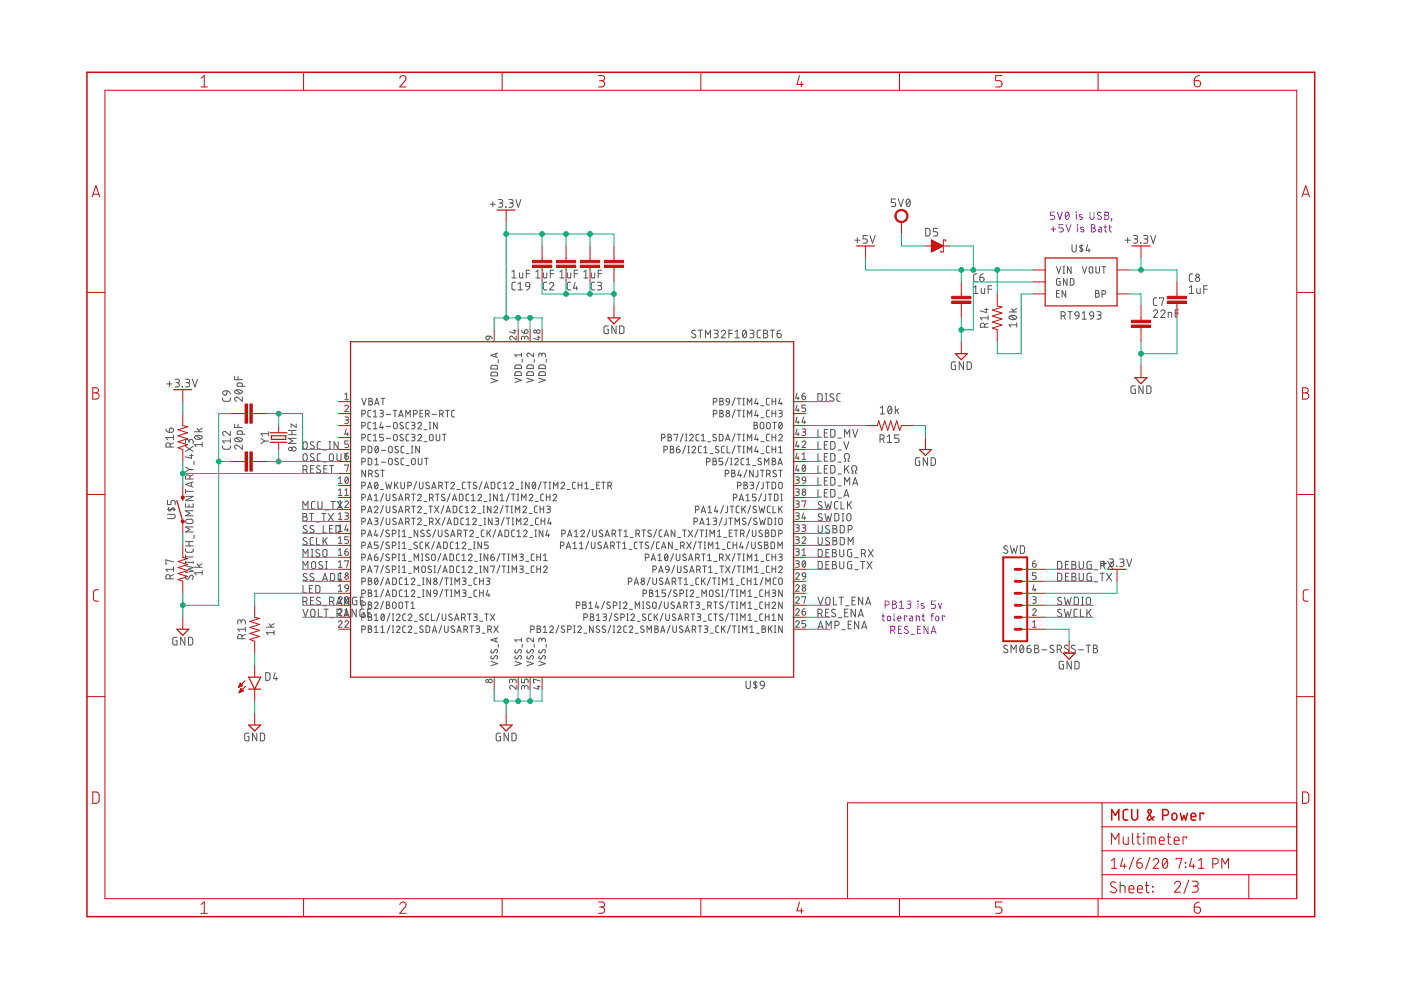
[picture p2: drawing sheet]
<svg xmlns="http://www.w3.org/2000/svg" width="297mm" height="210mm" viewBox="0 0 297 210" stroke-linecap="round" stroke-linejoin="round" font-family="sans-serif">
<g fill="none" stroke="#9526de" stroke-width=".21">
<path d="M222.8 48.6h1M223.3 48v1.1M223.6 45h-.9v.7h.5a.44 .44 0 0 1 .4 .4 .44 .44 0 0 1-.4 .4h-.5M224.2 45l.5 1.5 .5-1.5M225.4 47.6h-.9v.7h.6a.44 .44 0 0 1 .3 .5 .44 .44 0 0 1-.3 .4h-.6M226 47.6l.5 1.6 .6-1.6M226 45.1l.3-.1a.94 .94 0 0 1 0 1.5 .97 .97 0 0 1-.3-1.4zM226.6 45.3l-.7 .9M228.2 45h.1M228.2 45.5v1M228.4 47.6l.1 .1zM228.5 48.1v1.1"/>
<path d="M229.4 45.6l-.4-.1-.2 .2 .7 .5v.2l-.2 .1-.5-.1M229.7 48.2l-.4-.1-.2 .3 .7 .4v.3l-.2 .1-.5-.1M231.1 45v1.1a.43 .43 0 0 0 .4 .4 .43 .43 0 0 0 .5-.4v-1.1M231.4 47.6h.4a.35 .35 0 0 1 .4 .4 .35 .35 0 0 1-.4 .3 .43 .43 0 0 1 .5 .5 .43 .43 0 0 1-.5 .4h-.4zM231.4 48.3h.4M232.9 48.1l.5 .1 .2 .2v.8h-.6l-.1-.2v-.3l.7-.1M233.4 45.1l-.5-.1-.2 .3 .1 .2 .6 .4a.43 .43 0 0 1-.1 .6 .43 .43 0 0 1-.6-.2M234.1 48.1h.6M234.3 45h.4a.35 .35 0 0 1 .3 .3 .35 .35 0 0 1-.3 .4 .43 .43 0 0 1 .4 .4 .43 .43 0 0 1-.4 .4h-.4zM234.3 45.7h.4M234.3 47.6v1.3l.4 .3M235.1 48.1h.5"/>
<path d="M235.3 47.6v1.3l.3 .3M235.6 46.4l.1 .1zM235.7 46.5l-.1 .4M187 130.6h.6M187.2 130.1v1.3l.4 .3M187.7 128.3h.4a.43 .43 0 0 0 .4-.4 .43 .43 0 0 0-.4-.5h-.4v1.6M188.3 130.7l.2-.1a.6 .6 0 0 1 .1 1l-.4-.2zM188.9 133.6h.4a.43 .43 0 0 0 .4-.4 .43 .43 0 0 0-.4-.4h-.4v1.5M189.2 127.4h.5a.35 .35 0 0 1 .3 .4 .35 .35 0 0 1-.3 .3 .43 .43 0 0 1 .4 .5 .43 .43 0 0 1-.4 .4h-.5zM189.2 128.1h.5M189.4 133.6l.3 .7M189.5 130.1v1.3l.3 .3"/>
<path d="M190.3 131.1h.7a.36 .36 0 0 0-.2-.5 .36 .36 0 0 0-.5 .4l.1 .6 .6 .1M190.5 133.5h.5M190.7 129h.9M190.7 127.8l.4-.4v1.6M191.2 132.8h-.7v1.5h.7M192.3 127.4h.5a.35 .35 0 0 1 .3 .4 .35 .35 0 0 1-.3 .3h-.4M192.3 130.8v-.2h-.6v1.1M192.5 132.9l-.5-.1-.2 .3 .1 .3 .5 .3a.43 .43 0 0 1 0 .6 .43 .43 0 0 1-.7-.2M192.7 128.1a.43 .43 0 0 1 .4 .5 .43 .43 0 0 1-.4 .4h-.4M192.9 130.6h.4l.2 .3v.8l-.5-.1-.2-.2v-.3l.7-.1M193.2 134.5h.7M194.2 131.7v-1.1h.5l.2 .2v.9"/>
<path d="M194.5 133.5h.6M194.6 127.4l.1 .1zM194.6 127.9v1.1M195.2 132.8h-.7v1.5h.7M195.5 130.6h.5M195.7 130.1v1.3l.3 .3M195.9 128l-.4-.1-.2 .3 .6 .4 .1 .3-.3 .1-.4-.1M196.8 132.8v1.5l-.9-1.5v1.5M197.4 130.6h.5M197.4 134.3l.5-1.5 .6 1.5M197.5 133.9h.8M197.9 130.1l-.3 .1v1.5"/>
<path d="M198.4 127.4h-.9v.7h.5a.44 .44 0 0 1 .4 .5 .44 .44 0 0 1-.4 .4h-.5M198.5 130.7l.2-.1a.6 .6 0 0 1 .1 1l-.4-.2zM199 127.9l.3 1.1 .4-1.1M200.3 130.8v-.2h-.5v1.1"/>
</g>
<g fill="none" stroke="#535353" stroke-width=".21">
<path d="M103.9 43.3h1.1M104.5 42.8v1.1M105.7 42.3h.5a.37 .37 0 0 1 .4 .4 .37 .37 0 0 1-.4 .4h-.3M106.2 43.1a.44 .44 0 0 1 .4 .4 .44 .44 0 0 1-.4 .4h-.5M107.2 43.9h.1zM107.9 42.3h.5a.37 .37 0 0 1 .4 .4 .37 .37 0 0 1-.4 .4h-.3M108.3 43.1a.44 .44 0 0 1 .5 .4 .44 .44 0 0 1-.5 .4h-.4M108.5 58.9h.9M108.5 57.7l.5-.4v1.6M109.3 59.8l-.5 .1-.3 .3 .1 1.2 .7 .1M109.4 42.3l.5 1.6 .5-1.6M110.1 57.8l.1 1 .2 .1h.4v-1.1"/>
<path d="M111.5 60l.4-.2 .3 .2 .1 .7-.8-.1-.1-.3zM111.6 58h.7M112.3 57.3h-.7v1.6M113.6 57.7l.4-.4v1.6M113.6 58.9h.9M115.2 57.8v1l.3 .1h.4v-1.1M115.9 59.8l-.5 .1-.2 .3 .1 1.2 .6 .1M116.7 58h.7M117.4 57.3h-.7v1.6M118.7 58.9h.9M118.7 57.7l.4-.4v1.6M120.3 57.8v1l.2 .1h.5v-1.1"/>
<path d="M121 59.8l-.5 .1-.2 .3v1l.2 .2 .5 .1M121.8 58h.7M121.9 59.8l-.3 1.3h.9M122.5 57.3h-.7v1.6M123.8 58.9h.9M123.8 57.7l.4-.4v1.6M125.4 57.8v1l.2 .1h.5v-1.1M126.1 59.8l-.5 .1-.3 .3 .1 1 .2 .2 .5 .1M126.7 59.8h.5a.36 .36 0 0 1 .4 .4 .36 .36 0 0 1-.4 .4h-.4M126.8 58h.8M127.6 57.3h-.8v1.6M181.2 50.9h1.1"/>
<path d="M181.8 50.4v1.1M183.9 49.9h-.9v.8h.5a.47 .47 0 0 1 .4 .4 .47 .47 0 0 1-.4 .5h-.5M184.4 49.9l.6 1.7 .5-1.7M189.9 42.2h-.9v.7h.5a.45 .45 0 0 1 .4 .5 .45 .45 0 0 1-.4 .4h-.5M190.5 42.2l.5 1.6 .5-1.6M192.3 42.3l.3-.1a.95 .95 0 0 1 0 1.6 1.02 1.02 0 0 1-.3-1.5zM192.9 42.6l-.7 .9M196.3 48.4l.6 .1 .2 .2 .1 .9-.3 .4h-.6zM198.8 48.4h-.9v.7h.5a.47 .47 0 0 1 .4 .5 .47 .47 0 0 1-.4 .4h-.5M207.2 58.1l-.7 .1-.1 .2 .1 1.1 .2 .2h.5M207.8 58.8h.5a.45 .45 0 0 1 .4 .5 .45 .45 0 0 1-.5 .4 .45 .45 0 0 1-.4-.5zM208.5 58.1l-.6 .3-.1 .4"/>
<path d="M224 56.5l.5 1.4 .4-1.4M224.8 59.1h-.6l-.2 .2v.9l.2 .3h.6v-.8h-.3M225.4 57.9h.3M225.4 56.5h.3M225.6 56.5v1.4M226.2 59.1v1.4l-.7-1.4v1.4M226.9 59.1h.6l.2 .2v.9l-.2 .2-.6 .1zM227.1 56.5v1.4l-.8-1.4v1.4M227.3 51.9v1.1a.44 .44 0 0 0 .4 .4 .44 .44 0 0 0 .5-.4v-1.1M229.2 51.9v1.5M229.5 56.5l.4 1.4 .5-1.4M229.6 52.1l-.3-.1-.4 .2 .1 .3 .6 .5-.2 .3-.5-.1"/>
<path d="M230.6 51.9l-.3 1.2h.8M230.9 52.7v.7M231 56.6h.6l.1 .9a.38 .38 0 0 1-.4 .4 .38 .38 0 0 1-.4-.4zM232.3 56.5v1a.38 .38 0 0 0 .4 .4 .38 .38 0 0 0 .4-.4v-1M233.7 56.5h.7M234 56.5v1.4M238.5 50.9h1.1M239.1 50.4v1.1M240.3 49.9h.5a.36 .36 0 0 1 .4 .4 .36 .36 0 0 1-.4 .4h-.3M240.7 50.7a.46 .46 0 0 1 .5 .4 .46 .46 0 0 1-.5 .5h-.4M241.8 51.5l.1 .1zM242.5 49.9h.5a.36 .36 0 0 1 .4 .4 .36 .36 0 0 1-.4 .4h-.3"/>
<path d="M242.9 50.7a.46 .46 0 0 1 .5 .4 .46 .46 0 0 1-.5 .5h-.4M244 49.9l.5 1.7 .5-1.7M252.9 58.1h-.5l-.2 .3v1.1l.2 .2h.5M49.7 79.8v.7h1.7M50.5 79.8v.7M103.1 71.4l.6-.1v.4a.39 .39 0 0 1-.5 .3 .39 .39 0 0 1-.1-.6zM103.7 71.3l.5 .2 .2 .4M104.2 79l1-.1 .3 .2v.6h-1.4zM104.2 77.6l1-.1 .3 .2v.5h-1.4zM105.1 75v.7M105.5 74.9l-1.4 .4 1.4 .5M105.6 76.2v.7"/>
<path d="M108.8 70.1h.6M109.1 69.9v.8l-1.1-.3M109.3 79l1-.1 .2 .2 .1 .5h-1.4zM109.3 77.5l1-.1 .2 .2 .1 .5h-1.4zM109.4 71.3v.8l-.7-.7a.38 .38 0 0 0-.6 .1 .38 .38 0 0 0 .3 .6M109.9 61.5h.9M109.9 60.2l.4-.4v1.7M110.6 74.9v.7M110.6 75.2h-1.4l.3 .4M110.6 70.1l.1 .3 .5 .3M110.7 76.2v.6M111.2 71.6a.38 .38 0 0 1 .4-.3 .38 .38 0 0 1 .4 .3v.5"/>
<path d="M111.2 71.9v-.5l-.4-.1-.2 .1v.7M111.3 70a.39 .39 0 0 1 .6 .1 .39 .39 0 0 1-.3 .6h-.4zM111.8 79l1.1-.1 .2 .2v.5h-1.4zM111.8 77.5l1.1-.1 .2 .2v.5h-1.4zM112.3 60.7l-.3 .6-.4 .2M113.1 74.9v.7l-.8-.6a.39 .39 0 0 0-.6 .1 .39 .39 0 0 0 .3 .5M113.3 76.2v.6M113.9 71.5h.6M114.2 71.3v.8l-1.1-.4M114.4 79l1-.1 .2 .2v.5h-1.4zM114.4 77.5l1-.1 .2 .2v.5h-1.4zM114.9 75.2a.38 .38 0 0 1 .4-.3 .38 .38 0 0 1 .3 .3v.4"/>
<path d="M114.9 75.5l-.1-.5-.3-.1-.2 .1-.1 .6M115.8 76.2v.6M116.5 60.2a.44 .44 0 0 1 .6-.3 .44 .44 0 0 1 .2 .7l-.8 .9h.9M122.2 60.7v.8M127.1 60.6a.46 .46 0 0 1 .5 .4 .46 .46 0 0 1-.5 .5h-.4M129 69.1h-.7l-.2 .2v1.1l.2 .3h.7v-.9h-.3M130.6 69.1v1.6l-.9-1.6v1.6M131.4 69.1l.6 .1 .3 .2v1.1l-.3 .2h-.6zM147.4 70.1l-.5-.1-.2 .4v.2l.6 .4a.4 .4 0 0 1 .1 .6 .4 .4 0 0 1-.6-.1l-.2-.1M148 70h.9M148.5 70v1.6M149.6 71.6v-1.6l.5 .9 .5-.9v1.6"/>
<path d="M151.4 70h.5a.36 .36 0 0 1 .4 .4 .36 .36 0 0 1-.4 .3h-.3M151.8 70.7a.46 .46 0 0 1 .5 .5 .46 .46 0 0 1-.5 .4h-.4M152.9 70.4a.44 .44 0 0 1 .7-.4 .44 .44 0 0 1 .1 .7l-.8 .9h.9M154.5 70.7h.8M155.3 70h-.8v1.6M155.9 71.6h.8M155.9 70.4l.4-.4v1.6M157.6 70.1l.3-.1a.97 .97 0 0 1 0 1.6 1.02 1.02 0 0 1-.3-1.5zM158.2 70.4l-.7 .9M159 70h.5a.36 .36 0 0 1 .4 .4 .36 .36 0 0 1-.4 .3h-.3M159.4 70.7a.46 .46 0 0 1 .5 .5 .46 .46 0 0 1-.5 .4h-.4M161.2 70h-.4l-.3 .4v1l.3 .2h.4"/>
<path d="M161.9 70h.4a.36 .36 0 0 1 .4 .4 .36 .36 0 0 1-.4 .3 .46 .46 0 0 1 .5 .5 .46 .46 0 0 1-.5 .4h-.4zM161.9 70.7h.4M163.3 70h.9M163.7 70v1.6M164.8 70.7h.5a.45 .45 0 0 1 .4 .5 .45 .45 0 0 1-.5 .4 .45 .45 0 0 1-.4-.4zM165.5 70l-.6 .3-.1 .4M202.6 76.7l-.7 .1-.2 .2v1l.2 .3 .7 .1v-1h-.3M204.3 76.7v1.7l-.9-1.7v1.7M205 76.7l.7 .1 .2 .2 .1 .9-.3 .4-.7 .1zM206.4 61l.5-.4v1.6M206.4 62.2h.9M208 61.2l.1 .9 .2 .1h.5v-1"/>
<path d="M208.8 69.4v-.5a.46 .46 0 0 0-.5-.4 .46 .46 0 0 0-.4 .4v.5h1.6M208.8 65.6h.7M209.1 65.4v.9l-1.2-.4M209.5 68.5l-.7 .4M209.5 67.4h-1.6l.3 .4M209.5 66.9v.9M209.5 61.3h.7M210.2 60.6h-.7v1.6M213.9 66.1h1.7M214 67.1a1.02 1.02 0 0 1 1.6 .2 .97 .97 0 0 1-1.7 0zM214.3 67l.9 .7M214.5 65.4l.5 .7"/>
<path d="M215.6 68.9h-1.7l.4 .4M215.6 68.4v.9M215.6 65.4l-.8 .4M224 62.2h.5M224.6 61.6h-.6v1.4h.6M225 67h.4a.44 .44 0 0 0 .5-.5 .44 .44 0 0 0-.5-.4h-.4v1.6M225.5 67l.4 .7M226 61.6v1.4l-.8-1.4v1.4M226.4 66.1h.9M226.9 66.1v1.6M228 66.2l.3-.1 .3 .1 .2 .8-.8-.1-.1-.4zM228.8 67l-.2 .4-.5 .3"/>
<path d="M229.4 66.4l.5-.3v1.6M229.4 67.7h.9M231.1 66.2l.4-.1 .3 .1 .1 .8-.8-.1-.1-.4zM231.9 67l-.1 .4-.6 .3M232.3 61.6l.6 .1 .1 .3-.3 .2a.39 .39 0 0 1 .4 .4 .39 .39 0 0 1-.4 .4h-.4zM232.3 62.2h.4M232.6 66.1h.5a.35 .35 0 0 1 .3 .3 .35 .35 0 0 1-.3 .4h-.4M233 66.8a.45 .45 0 0 1 .4 .4 .45 .45 0 0 1-.4 .5h-.4M233.7 62.4h.3a.38 .38 0 0 0 .4-.4 .38 .38 0 0 0-.4-.4h-.3v1.4M244.5 66a.44 .44 0 0 1 .7-.3 .44 .44 0 0 1 .1 .7l-.8 .9h.9M245.3 63.1l-.5 .1-.3 .3 .1 1 .2 .2 .5 .1M245.8 63.3v-.2h.9l-.4 1.7"/>
<path d="M246.1 66a.44 .44 0 0 1 .6-.3 .44 .44 0 0 1 .2 .7l-.8 .9h.9M247.7 67.3v-1.1l.7 .2v.9M249.2 66.4h.7M249.9 65.7h-.7v1.6M252.2 62.2h.8M252.2 61l.4-.4v1.6M253.7 61.2l.1 .9 .2 .1h.5v-1M255.2 61.3h.7M255.9 60.6h-.7v1.6M35.2 91l.1 .4 .6 .3M35.4 81.4h1M35.9 80.9v1"/>
<path d="M36 90.9a.46 .46 0 0 1 .7 .1 .46 .46 0 0 1-.4 .7h-.4zM36.1 94.8v-.5a.44 .44 0 0 0-.5-.4 .44 .44 0 0 0-.4 .4v.5h1.6M36.8 93.9l-.7 .4M36.8 92.8h-1.6l.3 .4M36.8 92.3v.9M37.1 80.4h.6a.36 .36 0 0 1 .3 .4 .36 .36 0 0 1-.3 .3h-.4M37.6 81.1a.46 .46 0 0 1 .4 .5 .46 .46 0 0 1-.4 .4h-.5M38.6 81.9l.1 .1zM39.3 80.4h.6a.36 .36 0 0 1 .3 .4 .36 .36 0 0 1-.3 .3h-.4M39.3 99l.8 .5M39.3 94.6l1.7 1.1M39.8 81.1a.46 .46 0 0 1 .4 .5 .46 .46 0 0 1-.4 .4h-.5"/>
<path d="M40.1 93.6a.44 .44 0 0 1 .4-.4 .44 .44 0 0 1 .5 .4v.5M40.1 93.9v-.4a.37 .37 0 0 0-.4-.3 .37 .37 0 0 0-.4 .3v.6M40.1 99.5l-.8 .6M40.1 99.5h.9M40.2 96.6h.8M40.6 96.3v.9l-1.3-.4M40.8 80.4l.5 1.6 .6-1.6M41 94.6l-1.7 1.1M41.1 97.8v.7M41.2 91.5h1.7M41.4 92.5a1.02 1.02 0 0 1 1.5 .2 .95 .95 0 0 1-1.7 0zM41.6 92.4l.9 .7"/>
<path d="M41.8 90.8l.5 .7M42.9 94.3h-1.7l.4 .4M42.9 93.8v.9M42.9 90.8l-.8 .4M47.2 84.4v.5l.4 .2 1-.1 .2-.1v-.5M47.2 94.5v.5l.4 .2h1l.2-.2v-.5M47.3 83l.8-.1v.5a.45 .45 0 0 1-.6 .3 .45 .45 0 0 1-.2-.7zM48.1 82.9l.6 .3 .1 .4M48.8 91.5v.9l-.9-.8a.44 .44 0 0 0-.7 .1 .44 .44 0 0 0 .4 .7M48.8 93.5h-1.6l.4 .4M48.8 93v.9M49.7 89.9v.8h1.7"/>
<path d="M49.8 82.8a1.02 1.02 0 0 1 1.6 .3 .97 .97 0 0 1-1.7 0zM49.8 93a1.04 1.04 0 0 1 1.6 .2 .95 .95 0 0 1-1.7 0zM50.1 82.7l.9 .7M50.1 92.9l.9 .7M50.5 89.9v.8M51.4 84.2v.9l-.9-.8a.45 .45 0 0 0-.7 .2 .45 .45 0 0 0 .3 .6M51.4 81.9v-.5l-.2-.2-.9 .1v.6h1.6M51.4 94.3v.9l-.9-.7a.45 .45 0 0 0-.7 .1 .45 .45 0 0 0 .3 .6M51.4 92.1l-.1-.7h-.7l-.3 .1v.6h1.6M55.3 93l.8 .5M56.1 93.5l-.8 .6M56.1 93.5h.9"/>
<path d="M57 91.9h-1.7l.4 .5M57 91.5v.9M61.2 92.2h1.6M61.2 91.3h1.6M61.9 91.3v.9M62.8 92.9h-1.6l.9 .6-.9 .5h1.6M62.8 89.9v.7l-1.1-.7v.7M64.2 99.6h.5a.43 .43 0 0 0 .4-.4 .43 .43 0 0 0-.4-.5h-.5v1.6M64.4 96.3l.3-.1 .3 .1 .1 1a.45 .45 0 0 1-.4 .4 .45 .45 0 0 1-.5-.4zM64.4 93.8l.3-.2 .3 .2 .1 1a.45 .45 0 0 1-.4 .4 .45 .45 0 0 1-.5-.4zM64.8 99.6l.3 .7M65.8 99.4h.6"/>
<path d="M66.5 96.3l-.5-.1-.2 .3 .2 .3 .5 .3a.4 .4 0 0 1 0 .6 .4 .4 0 0 1-.6 0l-.1-.2M66.5 93.8l-.5-.1-.2 .3 .2 .3 .5 .3a.4 .4 0 0 1 0 .6 .4 .4 0 0 1-.6-.1l-.1-.1M66.5 98.7h-.7v1.6h.7M67.9 98.8l-.5-.1-.3 .4 .1 .2 .6 .3a.39 .39 0 0 1 .1 .6 .39 .39 0 0 1-.6 0l-.2-.1M68 96.2h-.5l-.2 .3v1l.2 .2h.5M68 93.6l-.5 .1-.2 .3v1l.2 .2h.5M68.5 97.9h.7M68.5 95.4h.7M68.7 99.4h.5M69.4 98.7h-.7v1.6h.7M69.8 93.6h.3M69.8 95.2h.3"/>
<path d="M69.9 98.7h.8M70 96.3l.3-.1 .3 .1 .1 1a.43 .43 0 0 1-.4 .4 .43 .43 0 0 1-.5-.4zM70 93.6v1.6M70.3 98.7v1.6M71.4 96.2v1.1a.43 .43 0 0 0 .5 .4 .43 .43 0 0 0 .4-.4v-1.1M71.7 93.6v1.6l-.9-1.6v1.6M72.9 96.2h.9M73.1 86.2a.38 .38 0 0 1 .6-.3 .38 .38 0 0 1 .1 .6l-.7 .8h.8M73.1 88.4l.6 .1 .2 .2-.2 .3h-.4M73.1 96.7h.5a.39 .39 0 0 1 .3 .4 .39 .39 0 0 1-.4 .3 .39 .39 0 0 1-.4-.4zM73.1 98.7v-.1h.8l-.4 1.4M73.1 83.7l.4-.3v1.4"/>
<path d="M73.1 84.8h.8M73.4 96.2v1.5M73.4 91l-.3 1.1h.8M73.5 89a.38 .38 0 0 1 .4 .4 .38 .38 0 0 1-.4 .4h-.4M73.7 91.7v.7M73.7 96l-.5 .3-.1 .4M73.9 93.5h-.8v.6h.5a.39 .39 0 0 1 .3 .4 .39 .39 0 0 1-.3 .4h-.5M76.7 87.8h.4a.39 .39 0 0 0 .4-.4 .39 .39 0 0 0-.4-.4h-.4v1.4M76.7 90.3h.4a.39 .39 0 0 0 .4-.4 .39 .39 0 0 0-.4-.4h-.4v1.4M76.7 92.9h.4a.39 .39 0 0 0 .4-.4 .39 .39 0 0 0-.4-.4h-.4v1.4M76.7 95.4h.4a.39 .39 0 0 0 .4-.4 .39 .39 0 0 0-.4-.4h-.4v1.4M76.7 97.9h.4a.39 .39 0 0 0 .4-.4 .39 .39 0 0 0-.4-.3h-.4v1.4"/>
<path d="M76.7 84.5l.5 1.4 .4-1.4M77.5 99.7v1.4l-.8-1.4v1.4M78.1 94.6l.5 .1 .2 .2v.9l-.2 .2h-.5zM78.1 97.2h.5l.2 .2v.9l-.2 .2-.5 .1zM78.2 84.5l.6 .1 .1 .2-.3 .3a.38 .38 0 0 1 .4 .4 .38 .38 0 0 1-.4 .4h-.4zM78.2 85.1h.4M78.6 87h-.4l-.2 .3v.9l.2 .2h.4M78.6 89.5l-.4 .1-.2 .3v.8l.2 .2h.4M78.6 92.1h-.4l-.2 .3v.9l.2 .2h.4M79.1 90.9h.8M79.1 93.5h.8M79.1 88.4h.8"/>
<path d="M79.1 87.3l.4-.3v1.4M79.1 89.9l.4-.4v1.4M79.1 92.4l.4-.3v1.4M79.4 85.9l.5-1.4 .5 1.4M79.5 98.6h.7M79.5 97.5l.4-.3v1.4M79.6 85.5h.7M79.7 94.7l.2-.1a.83 .83 0 0 1 0 1.4 .87 .87 0 0 1-.2-1.3zM80.2 94.9l-.7 .8M80.2 99.8l-.5-.1-.2 .3 .6 .5a.35 .35 0 0 1 .1 .5 .35 .35 0 0 1-.6 0l-.1-.1M80.5 87h.6l.2 .2-.2 .4h-.4M80.7 99.7h.8"/>
<path d="M80.8 84.5h.8M80.8 89.5l-.3 1.1h.8M80.9 95.5h.9M80.9 98h.9M80.9 87.6a.38 .38 0 0 1 .4 .4 .38 .38 0 0 1-.4 .4h-.4M81.1 90.3v.6M81.1 99.7v1.4M81.2 84.5v1.4M81.3 92.1h-.8v.6h.5a.39 .39 0 0 1 .3 .4 .39 .39 0 0 1-.3 .4h-.5M81.9 92.9h.9M81.9 87.9h.9M81.9 90.4h.9"/>
<path d="M82.5 94.7l.3-.1 .3 .1 .1 .9a.39 .39 0 0 1-.4 .4 .39 .39 0 0 1-.4-.4zM82.5 97.3l.3-.1 .3 .2 .1 .8a.39 .39 0 0 1-.4 .4 .39 .39 0 0 1-.4-.4zM83.4 87h.7M83.5 89.7l.3-.2 .3 .2 .1 .9a.39 .39 0 0 1-.4 .3 .39 .39 0 0 1-.4-.3zM83.5 92.2l.3-.1 .3 .1 .1 .9a.39 .39 0 0 1-.4 .4 .39 .39 0 0 1-.4-.4zM83.7 87v1.4M84.4 94.7l-.5-.1-.1 .3 .1 .3 .4 .2a.35 .35 0 0 1 .1 .6 .35 .35 0 0 1-.6-.1l-.1-.1M84.4 97.3l-.5-.1-.1 .3 .1 .2 .4 .3a.35 .35 0 0 1 .1 .5 .35 .35 0 0 1-.6 0l-.1-.1M84.5 88.4l.5-1.4 .5 1.4M84.7 88.1h.7M85.4 89.7l-.4-.1-.2 .3 .6 .5a.35 .35 0 0 1 0 .5 .35 .35 0 0 1-.5-.1l-.1-.1M85.4 92.2l-.4-.1-.2 .3 .6 .5a.35 .35 0 0 1 0 .5 .35 .35 0 0 1-.5 0l-.1-.1"/>
<path d="M85.7 94.6h-.5l-.2 .3v.9l.2 .2h.5M85.7 97.2h-.5l-.2 .3v.9l.2 .1 .5 .1M86 88.4v-1.4l.5 .8 .5-.8v1.4M86.1 98.7h.6M86.1 96.2h.6M86.7 89.5l-.4 .1-.2 .3v.8l.2 .2h.4M86.7 92.1h-.4l-.2 .3v.9l.2 .2h.4M87.2 89.5l.6 .1 .2 .2-.2 .3-.4 .1M87.2 92.1h.6l.2 .2-.2 .4h-.4M87.2 94.6h.3M87.2 96h.3M87.4 97.3l.3-.1 .3 .2 .1 .8a.39 .39 0 0 1-.4 .4 .39 .39 0 0 1-.4-.4z"/>
<path d="M87.4 94.6v1.4M87.6 90.2a.38 .38 0 0 1 .4 .4 .38 .38 0 0 1-.4 .3h-.4M87.6 92.7a.38 .38 0 0 1 .4 .4 .38 .38 0 0 1-.4 .4h-.4M87.7 87.8h.4a.39 .39 0 0 0 .4-.4 .39 .39 0 0 0-.4-.4h-.4v1.4M88.6 89.9a.39 .39 0 0 1 .5-.3 .39 .39 0 0 1 .2 .6l-.7 .7h.8M88.6 92.4a.39 .39 0 0 1 .5-.3 .39 .39 0 0 1 .2 .6l-.7 .8h.8M88.7 97.2v1a.38 .38 0 0 0 .4 .4 .38 .38 0 0 0 .4-.4v-1M88.9 94.6v1.4l-.8-1.4v1.4M89 87.6h.5M89.7 87h-.7v1.4h.7M89.9 93.6h.6M89.9 91.1h.6"/>
<path d="M90 97.2h.8M90.2 87.8h.4a.39 .39 0 0 0 .4-.4 .39 .39 0 0 0-.4-.4h-.4v1.4M90.4 97.2v1.4M90.7 87.8l.3 .6M91 90.9h.3M91 89.5h.3M91.2 92.2l.2-.1 .3 .1 .1 .9a.39 .39 0 0 1-.3 .4 .39 .39 0 0 1-.4-.4zM91.2 89.5v1.4M91.6 87.9h.9M92.5 92.1v1a.38 .38 0 0 0 .4 .4 .38 .38 0 0 0 .3-.4v-1M92.7 89.5v1.4l-.8-1.4v1.4M93.2 87.8h.4a.39 .39 0 0 0 .4-.4 .39 .39 0 0 0-.4-.4h-.4v1.4"/>
<path d="M93.7 87.8l.3 .6M93.8 92.1h.8M94.2 92.1v1.4M94.5 87h.7M94.9 87v1.4M96.4 87h-.5l-.1 .3v.9l.1 .2h.5M104.1 80.2l1.4 .5-1.4 .5M109.2 80.2l1.4 .4-1.4 .5M111.7 80.2l1.4 .4-1.4 .5M114.2 80.2l1.4 .4-1.4 .5M140.3 92.9h.3a.39 .39 0 0 0 .4-.4 .39 .39 0 0 0-.4-.4h-.3v1.4M140.8 95.4h.3a.39 .39 0 0 0 .4-.4 .39 .39 0 0 0-.4-.4h-.3v1.4"/>
<path d="M141.6 92.1l.6 .1 .1 .3-.3 .2a.38 .38 0 0 1 .4 .4 .38 .38 0 0 1-.4 .4h-.4zM141.6 92.7h.4M142.1 94.6l.6 .1 .1 .3-.3 .2a.38 .38 0 0 1 .4 .4 .38 .38 0 0 1-.4 .4h-.4zM142.1 95.2h.4M142.9 92.2v-.1h.8l-.4 1.4M143.4 95.2h.5a.39 .39 0 0 1 .3 .5 .39 .39 0 0 1-.4 .3 .39 .39 0 0 1-.4-.4zM144 94.6l-.4 .3-.2 .3M144.8 91.9l-.6 1.7M145.4 92.1h.2M145.4 94.5l-.7 1.7M145.4 93.5h.2M145.5 92.1v1.4"/>
<path d="M145.8 94.6h.4M145.8 96h.4M146 94.6v1.4M146.2 92.4a.39 .39 0 0 1 .6-.3 .39 .39 0 0 1 .1 .6l-.7 .8h.8M146.7 94.9a.39 .39 0 0 1 .6-.3 .39 .39 0 0 1 .1 .6l-.7 .8h.8M148.2 92.1h-.4l-.2 .3v.9l.2 .2h.4M148.7 94.6h-.4l-.2 .3v.9l.2 .2h.4M148.7 93.5h.8M148.7 92.4l.4-.3v1.4M149.2 94.9l.4-.3v1.4M149.2 96h.8M149.8 97.9h.4a.39 .39 0 0 0 .4-.4 .39 .39 0 0 0-.4-.3h-.4v1.4"/>
<path d="M150 93.6h.6M150.5 96.2h.7M151.2 97.2l.6 .1v.4l-.2 .1a.38 .38 0 0 1 .3 .4 .38 .38 0 0 1-.3 .4h-.4zM151.2 97.8h.4M151.2 87.8h.4a.39 .39 0 0 0 .4-.4 .39 .39 0 0 0-.4-.4h-.4v1.4M151.2 85.2h.4a.39 .39 0 0 0 .4-.4 .39 .39 0 0 0-.4-.3h-.4v1.4M151.8 92.2a.35 .35 0 0 0-.5-.1 .35 .35 0 0 0 0 .6l.5 .2a.35 .35 0 0 1 0 .5 .35 .35 0 0 1-.5 0l-.2-.1M152.3 94.7l-.4-.1-.2 .3 .1 .3 .5 .2a.35 .35 0 0 1 0 .6 .35 .35 0 0 1-.5-.1l-.2-.1M152.5 92.1h.5l.2 .2 .1 .8-.3 .4h-.5zM152.6 87l.6 .1v.4l-.2 .1a.38 .38 0 0 1 .4 .4 .38 .38 0 0 1-.4 .4h-.4zM152.6 84.5l.6 .1v.4l-.2 .1a.38 .38 0 0 1 .4 .4 .38 .38 0 0 1-.4 .4h-.4zM152.6 85.1h.4"/>
<path d="M152.6 87.6h.4M153.2 97.2h-.7v.6h.4a.39 .39 0 0 1 .4 .4 .39 .39 0 0 1-.4 .4h-.4M153.6 94.6h-.5l-.1 .3v.9l.1 .2h.5M153.8 93.5l.5-1.4 .5 1.4M153.9 93.1h.7M154 84.6l.3-.1 .3 .1 .1 .6h-.7zM154.2 94.6v1.4h.6M154.4 97l-.6 1.7M154.7 85.2l-.3 .5-.3 .2M154.9 97.2h.3M154.9 98.6h.3M155 97.2v1.4"/>
<path d="M155.1 99.7l.6 .1 .1 .3-.3 .2a.39 .39 0 0 1 .4 .4 .39 .39 0 0 1-.4 .4h-.4zM155.8 97.5a.38 .38 0 0 1 .5-.3 .38 .38 0 0 1 .1 .6l-.6 .8h.7M155.9 94.5l-.7 1.7M155.9 91.9l-.7 1.7M155.9 86.8l-.7 1.8M155.9 84.3l-.7 1.7M156.3 92.1h.8M156.3 94.6h.8M156.3 87h.8M156.3 84.5h.8M156.7 84.5v1.4M156.7 87v1.4"/>
<path d="M156.7 92.1v1.4M156.7 94.6v1.4M156.7 99.7l-.3 1.1h.8M157.5 92.1h.3M157.5 94.6h.3M157.5 96h.3M157.5 93.5h.3M157.5 87h.3M157.5 88.4h.3M157.5 84.5h.3M157.5 85.9h.3M157.7 84.5v1.4"/>
<path d="M157.7 87v1.4M157.7 92.1v1.4M157.7 94.6v1.4M157.7 97.2h-.4l-.2 .3v.9l.2 .1 .4 .1M158.3 98.6h.7M158.3 97.5l.3-.3v1.4M158.3 99.5l-.6 1.7M158.5 85.9v-1.4l.4 .7 .5-.7v1.4M158.5 88.4v-1.4l.4 .8 .5-.8v1.4M158.5 93.5v-1.4l.4 .8 .5-.8v1.4M158.5 96v-1.4l.4 .8 .5-.8v1.4M159.6 98.7h.6"/>
<path d="M159.7 99.7v1.4l-.8-1.4v1.4M159.9 89.5l.6 .2v.3l-.2 .2a.38 .38 0 0 1 .3 .4 .38 .38 0 0 1-.3 .3h-.4zM159.9 90.2h.4M160.3 94.6l-.3 1.1h.8M160.3 92.1l-.3 1.1h.8M160.3 87l-.3 1.1h.8M160.3 84.5l-.3 1.1h.8M160.6 85.2v.7M160.6 87.8v.6M160.6 92.9v.6M160.6 95.4v.6M160.7 99.7v1.2l-.5 .2"/>
<path d="M161.2 99.7h.8M161.3 89.7l.3-.2 .2 .2 .1 .9a.39 .39 0 0 1-.3 .3 .39 .39 0 0 1-.4-.3zM161.3 96.2h.7M161.3 93.6h.7M161.3 88.6h.7M161.3 86h.7M161.4 97.3l-.2-.1a.32 .32 0 0 0-.4 .1 .32 .32 0 0 0 .1 .4l.4 .3a.35 .35 0 0 1 .1 .5 .35 .35 0 0 1-.6 0l-.1-.1M161.6 99.7v1.4M162.1 98.6v-1.4l.4 .7 .5-.7v1.4M162.6 89.7l.3-.2 .3 .2 .1 .9a.39 .39 0 0 1-.4 .3 .39 .39 0 0 1-.4-.3zM163.1 94.6h-.4l-.2 .3v.9l.2 .2h.4M163.1 92.1h-.4l-.2 .3v.9l.2 .2h.4"/>
<path d="M163.1 87h-.4l-.2 .3v.9l.2 .2h.4M163.1 84.5h-.4l-.2 .3v.9l.2 .1 .4 .1M163.7 85.1h.8M163.7 95.2h.8M163.7 84.5v1.4M163.7 87v1.4M163.7 92.1v1.4M163.7 94.6v1.4M163.7 92.7h.8M163.7 87.6h.8M163.7 97.2l.6 .1 .1 .2-.3 .3a.38 .38 0 0 1 .4 .4 .38 .38 0 0 1-.4 .4h-.4zM163.7 97.8h.4"/>
<path d="M163.8 89.5h.8M164.2 89.5v1.4M164.5 84.5v1.4M164.5 87v1.4M164.5 92.1v1.4M164.5 94.6v1.4M164.6 99.8l-.5-.1-.2 .3 .7 .7a.39 .39 0 0 1-.3 .4 .39 .39 0 0 1-.4-.2M164.9 98.6l.5-1.4 .5 1.4M165.1 98.2h.7M165.1 92.4a.38 .38 0 0 1 .5-.3 .38 .38 0 0 1 .2 .6l-.7 .8h.8M165.1 87h.5l.3 .2-.2 .4h-.5M165.1 99.7h.8"/>
<path d="M165.1 94.9l.4-.3v1.4M165.1 96h.8M165.3 89.6l.2-.1a.83 .83 0 0 1 0 1.4 .87 .87 0 0 1-.2-1.3zM165.4 84.5l-.3 1.1h.8M165.5 87.6a.38 .38 0 0 1 .4 .4 .38 .38 0 0 1-.4 .4h-.4M165.5 99.7v1.4M165.6 85.2v.7M165.8 89.9l-.6 .7M169 91l-.3 1.1h.8M169 88.4l-.3 1.1h.8M169 98.6l-.3 1.1h.8M169 96l-.3 1.1h.8"/>
<path d="M169 93.5l-.3 1.1h.8M169 85.9l-.3 1.1h.8M169 83.4l-.3 1h.8M169.2 84.1v.7M169.2 86.7v.6M169.2 89.2v.6M169.2 91.7v.7M169.2 94.3v.6M169.2 96.8v.6M169.2 99.4v.6M170.1 93.8a.38 .38 0 0 1 .5-.3 .38 .38 0 0 1 .1 .6l-.6 .8h.7M170.1 91h.6l.1 .2-.1 .3-.5 .1"/>
<path d="M170.1 84h.4a.39 .39 0 0 1 .3 .4 .39 .39 0 0 1-.4 .3 .39 .39 0 0 1-.3-.4zM170.1 96.4l.4-.4v1.4M170.1 97.4h.7M170.2 98.7l.1-.1a.67 .67 0 0 1 .6 .5 .67 .67 0 0 1-.2 .7l-.1 .1a.67 .67 0 0 1-.6-.4 .67 .67 0 0 1 .2-.7zM170.4 88.4l-.3 1.1h.7M170.5 91.6a.38 .38 0 0 1 .3 .4 .38 .38 0 0 1-.3 .4h-.4M170.6 89.2v.6M170.7 83.4l-.4 .1-.2 .5M170.8 98.9l-.7 .8M170.8 85.9h-.7v.6h.4a.39 .39 0 0 1 .3 .4 .39 .39 0 0 1-.3 .4h-.4M173.4 83.5h.7l.2 .2v.9l-.2 .4-.7 .1zM173.4 96.2v1.6h.7"/>
<path d="M173.4 93.6v1.6h.7M173.4 91.1v1.6h.7M173.4 98.7v1.6h.7M174.8 99.4h.5M174.8 91.8h.5M174.8 94.3h.5M174.8 96.9h.5M175 85.1h.4M175 83.5h.4M175.2 83.5v1.6M175.5 96.2h-.7v1.6h.7M175.5 98.7h-.7v1.6h.7"/>
<path d="M175.5 93.6h-.7v1.6h.7M175.5 91.1h-.7v1.6h.7M176.1 91.1h.7l.2 .3v.8l-.2 .5h-.7zM176.1 93.6h.7l.2 .3v.9l-.2 .4h-.7zM176.1 96.2h.7l.2 .2v.9l-.2 .4-.7 .1zM176.1 98.7h.7l.2 .3v.9l-.2 .4h-.7zM176.7 83.6l-.1-.1a.38 .38 0 0 0-.6 .1 .38 .38 0 0 0 .1 .5l.6 .3a.41 .41 0 0 1 0 .6 .41 .41 0 0 1-.6 0l-.2-.1M177.7 98h.7M177.7 95.4h.7M177.7 92.9h.7M178.2 83.5h-.5l-.3 .3 .1 1.1 .2 .1 .5 .1M178.9 93.6l.6 1.6 .5-1.6"/>
<path d="M179 97.8h.3v-.5a.61 .61 0 0 1-.2-.9 .61 .61 0 0 1 .9 0 .61 .61 0 0 1-.2 .9v.5h.3M179.1 92.7v-1.6l.5 .9 .5-.9v1.6M179.1 98.7v1.6M179.4 99.3l.6 1M180 98.7l-.9 1M180.8 91.1l.5 1.6 .6-1.6M186.6 93.1h.4a.44 .44 0 0 0 .5-.5 .44 .44 0 0 0-.5-.4h-.4v1.6M186.6 86.5l.5-.4v1.7M186.6 87.8h.9M187.1 93.1l.4 .7M188.1 92.6l.5-.4v1.6M188.1 93.8h.9"/>
<path d="M188.4 86.2l.1-.1a.8 .8 0 0 1 .7 .6 .8 .8 0 0 1-.2 .8l-.3 .3a1.02 1.02 0 0 1-.3-1.6zM189 86.5l-.7 .9M189.8 86.1v1.7M190.1 87l.4 .8M190.5 86.7l-.7 .5M190.6 92.2h-.9v.7h.5a.45 .45 0 0 1 .4 .5 .45 .45 0 0 1-.4 .4h-.5M195 97l-.7 .1-.2 .2 .1 1.3 .8 .1v-.9h-.3M196.7 97v1.7l-1-1.7v1.7M197.4 97l.6 .1 .3 .2v.9l-.3 .4-.6 .1zM240.7 81.8h-.7l-.2 .2 .1 1.3 .8 .1v-.9h-.3M242.4 81.8v1.6l-.9-1.6v1.6M243.1 81.8l.7 .1 .2 .2v1.1l-.2 .2h-.7z"/>
<path d="M35.5 109.1h1.2a.46 .46 0 0 1 .4 .4 .46 .46 0 0 1-.4 .5h-1.2M35.5 106.1v.9h.8v-.6a.45 .45 0 0 1 .4-.3 .45 .45 0 0 1 .4 .3v.6M35.5 108h1.6M35.8 107.6l-.1 .5 .3 .3 .5-.6 .3-.1 .2 .1-.1 .6M36.8 119.1l-1.6-.4v.9h.1M39.3 116.4l.1 .6 .3 .1h1l.2-.2 .1-.5M39.3 119.2h1.7M39.3 120l1.7 .3-1.1 .4 1.1 .4-1.7 .3M39.3 106.8v.7h1.7v-.7M39.3 103.7v.9M39.3 117.6v1M39.3 119.1v.3"/>
<path d="M39.3 118.1h1.7M39.3 115.7h1.7M39.3 114.8h1.7M39.3 105.2h1.7l-1.7 1h1.7M39.3 104.2h1.7M39.5 110.2l1-.1a.46 .46 0 0 1 .5 .4 .46 .46 0 0 1-.5 .5l-1-.2-.2-.3zM40.1 107v.5M40.1 114.8v.9M40.2 101.6v-.5a.46 .46 0 0 0-.4-.5 .46 .46 0 0 0-.5 .5v.5h1.7M40.6 102.3v.8M41 119.1v.3M41 111.7h-1.7l.9 .6-.9 .5h1.7"/>
<path d="M41 108.3h-1.7l.9 .5-.9 .6h1.7M41 102.2l-1.7 .5 1.7 .6M41 100.6l-.8 .4M41.1 113.5v.7M41.8 119.5l.5 .8M42.9 119.5l-.8 .5M64.2 108.9h.5a.36 .36 0 0 1 .3 .3 .36 .36 0 0 1-.3 .4 .44 .44 0 0 1 .4 .4 .44 .44 0 0 1-.4 .5h-.5zM64.2 107.9v-1.6l.6 .9 .5-.9v1.6M64.2 109.6h.5M64.2 118.1v-1.6l.6 .9 .5-.9v1.6M65 114.1a.41 .41 0 0 0-.5-.1 .41 .41 0 0 0-.1 .5l.5 .4a.39 .39 0 0 1 .1 .6 .39 .39 0 0 1-.6-.1l-.2-.1M65 111.5a.41 .41 0 0 0-.5-.1 .41 .41 0 0 0-.1 .6l.5 .3a.39 .39 0 0 1 .1 .6 .39 .39 0 0 1-.6 0l-.2-.1"/>
<path d="M65.6 108.9h.9M66 116.5h.4M66 118.1h.4M66.1 108.9v1.6M66.2 119.2l.5-.1 .2 .2v.9a.43 .43 0 0 1-.4 .4 .43 .43 0 0 1-.4-.4zM66.2 116.5v1.6M66.5 114h-.5l-.2 .3v1l.2 .2h.5M66.5 111.5a.41 .41 0 0 0-.6-.1 .41 .41 0 0 0-.1 .6l.6 .3a.39 .39 0 0 1 .1 .6 .39 .39 0 0 1-.6 0l-.2-.1M66.8 106.3h-.5l-.3 .4 .1 1 .2 .2h.5M67 110.7h.7M67.1 114v1.5h.7M67.1 113.2h.8"/>
<path d="M67.4 106.3v1.2a.44 .44 0 0 0 .4 .4 .44 .44 0 0 0 .5-.4v-1.2M67.7 116.6a.4 .4 0 0 0-.5-.1 .4 .4 0 0 0-.1 .6l.5 .3a.43 .43 0 0 1 0 .7 .43 .43 0 0 1-.6-.2M68.2 108.9h.9M68.3 119.2a.4 .4 0 0 0-.5-.1 .4 .4 0 0 0-.1 .5l.6 .4a.39 .39 0 0 1 0 .6 .39 .39 0 0 1-.6-.1l-.1-.1M68.5 114v1.5M68.5 111.4v1.6h.7M68.6 116.6l.5-.1 .2 .3v.8a.43 .43 0 0 1-.4 .5 .43 .43 0 0 1-.4-.5zM68.7 108.9v1.6M68.9 114.6l.5 .9M68.9 108.1h.8M69 119h.4M69.2 119v1.6"/>
<path d="M69.4 114l-.9 .9M69.6 108.9l1.1 1.6M69.9 112.1h.5M70.1 106.3h1M70.6 111.4h-.7v1.6h.7M70.6 106.3v1.6M70.7 108.9l-1.1 1.6M71.5 106.3l1.1 1.6M71.7 101.4l.4-.3v1.4M71.7 104l.4-.3v1.4M71.7 106.5l.4-.3v1.4M71.7 109.1l.4-.4v1.4"/>
<path d="M71.7 111.6l.4-.3v1.4M71.7 114.1l.4-.3v1.4M71.7 116.7l.4-.3v1.4M71.7 119.2l.4-.3v1.4M71.7 102.5h.8M71.7 105.1h.8M71.7 107.6h.8M71.7 110.1h.8M71.7 112.7h.8M71.7 115.2h.8M71.7 117.8h.8M72.1 111.8l-.3-.4h-.6v1.6h.6l.3-.4"/>
<path d="M72.6 106.3l-1.1 1.6M73.1 106.5a.38 .38 0 0 1 .6-.3 .38 .38 0 0 1 .1 .6l-.7 .8h.8M73.1 108.7l.6 .1 .2 .2-.2 .3-.4 .1M73.1 117h.5a.39 .39 0 0 1 .3 .4 .39 .39 0 0 1-.4 .3 .39 .39 0 0 1-.4-.3zM73.1 119v-.1h.8l-.4 1.4M73.1 105.1h.8M73.1 104l.4-.3v1.4M73.3 101.2l.1-.1a.71 .71 0 0 1 .5 .7 .71 .71 0 0 1-.5 .7l-.3-.4zM73.4 111.3l-.3 1.1h.8M73.5 109.4a.38 .38 0 0 1 .4 .3 .38 .38 0 0 1-.4 .4h-.4M73.7 112.1v.6M73.7 116.4l-.3 .1-.3 .5"/>
<path d="M73.8 101.4l-.6 .8M73.9 113.8h-.8v.6h.5a.4 .4 0 0 1 .3 .4 .4 .4 0 0 1-.3 .4h-.5M76.7 103h.4a.39 .39 0 0 0 .4-.4 .39 .39 0 0 0-.4-.4h-.4v1.4M76.7 105.6h.4a.39 .39 0 0 0 .4-.4 .39 .39 0 0 0-.4-.4h-.4v1.4M76.7 108.1h.4a.39 .39 0 0 0 .4-.4 .39 .39 0 0 0-.4-.4h-.4v1.4M76.7 110.6h.4a.39 .39 0 0 0 .4-.4 .39 .39 0 0 0-.4-.3h-.4v1.4M76.7 113.2h.4a.39 .39 0 0 0 .4-.4 .39 .39 0 0 0-.4-.4h-.4v1.4M76.7 115.7h.4a.39 .39 0 0 0 .4-.4 .39 .39 0 0 0-.4-.4h-.4v1.4M76.7 118.3h.4a.39 .39 0 0 0 .4-.4 .39 .39 0 0 0-.4-.4h-.4v1.4M77.9 103.6l.5-1.4 .5 1.4M77.9 106.2l.5-1.4 .5 1.4M77.9 108.7l.5-1.4 .5 1.4"/>
<path d="M77.9 111.3l.5-1.4 .5 1.4M77.9 113.8l.5-1.4 .5 1.4M77.9 116.3l.5-1.4 .5 1.4M77.9 118.9l.5-1.4 .5 1.4M78 118.5h.7M78 103.3h.7M78 105.8h.7M78 108.4h.7M78 110.9h.7M78 113.4h.7M78 116h.7M78.2 100.5h.4a.39 .39 0 0 0 .4-.4 .39 .39 0 0 0-.4-.4h-.4v1.4"/>
<path d="M78.6 100.5l.4 .6M79.4 107.6a.38 .38 0 0 1 .5-.3 .38 .38 0 0 1 .1 .6l-.6 .8h.8M79.4 109.9h.6l.1 .2-.1 .3-.5 .1M79.4 118.1h.4a.39 .39 0 0 1 .4 .4 .39 .39 0 0 1-.4 .4 .39 .39 0 0 1-.4-.4zM79.4 106.2h.8M79.4 105.1l.4-.3v1.4M79.5 102.3h.2a.71 .71 0 0 1 .5 .6 .71 .71 0 0 1-.5 .7l-.3-.7zM79.7 112.4l-.3 1.1h.8M79.8 110.5a.39 .39 0 0 1 .4 .4 .39 .39 0 0 1-.4 .4h-.4M79.9 113.2v.6M80 117.5l-.4 .1-.2 .5M80.1 102.6l-.6 .7"/>
<path d="M80.2 114.9h-.8v.6h.4a.4 .4 0 0 1 .4 .4 .4 .4 0 0 1-.4 .4h-.4M80.7 103.8h.6M81.3 104.6l-.6 1.7M81.3 107.2l-.6 1.7M81.3 109.7l-.6 1.7M81.3 112.2l-.6 1.7M81.3 114.8l-.6 1.7M81.3 117.3l-.6 1.7M81.3 119.9l-.6 1.7M81.8 102.2l.3 1.4 .3-.9 .3 .9 .3-1.4M81.9 104.8v1a.38 .38 0 0 0 .4 .4 .38 .38 0 0 0 .4-.4v-1M81.9 107.3v1a.38 .38 0 0 0 .4 .4 .38 .38 0 0 0 .4-.4v-1"/>
<path d="M81.9 109.9v1a.38 .38 0 0 0 .4 .4 .38 .38 0 0 0 .4-.4v-1M82.5 112.5l-.5-.1-.2 .3 .6 .5a.39 .39 0 0 1 0 .6 .39 .39 0 0 1-.6-.2M82.5 115h-.5l-.2 .3 .6 .4a.39 .39 0 0 1 0 .7 .39 .39 0 0 1-.6-.3M82.5 117.6l-.5-.1-.2 .3 .6 .5a.39 .39 0 0 1 0 .6 .39 .39 0 0 1-.6-.2M83.2 113.2h.4a.39 .39 0 0 0 .4-.4 .39 .39 0 0 0-.4-.4h-.4v1.4M83.2 115.7h.4a.39 .39 0 0 0 .4-.4 .39 .39 0 0 0-.4-.4h-.4v1.4M83.2 118.3h.4a.39 .39 0 0 0 .4-.4 .39 .39 0 0 0-.4-.4h-.4v1.4M83.7 102.2v1.4M83.9 104.9l-.1-.1a.34 .34 0 0 0-.5 .1 .34 .34 0 0 0 .1 .5l.5 .2a.35 .35 0 0 1 0 .5 .35 .35 0 0 1-.5 0l-.2-.1M83.9 107.4l-.1-.1a.34 .34 0 0 0-.5 .1 .34 .34 0 0 0 .1 .5l.5 .2a.35 .35 0 0 1 0 .6 .35 .35 0 0 1-.5-.1l-.2-.1M83.9 110l-.1-.1a.34 .34 0 0 0-.5 .1 .34 .34 0 0 0 .1 .4l.5 .3a.35 .35 0 0 1 0 .5 .35 .35 0 0 1-.5 0l-.2-.1M83.9 102.8l.5 .8"/>
<path d="M84.4 102.2l-.7 .9M84.5 112.4h.3M84.5 113.8h.3M84.5 114.9h.3M84.5 116.3h.3M84.5 117.5h.3M84.5 118.9h.3M84.5 106.2l.5-1.4 .4 1.4M84.5 108.7l.5-1.4 .4 1.4M84.5 111.3l.5-1.4 .4 1.4M84.6 112.4v1.4M84.6 114.9v1.4"/>
<path d="M84.6 117.5v1.4M84.6 105.8h.7M84.6 108.4h.7M84.6 110.9h.7M85 102.2v1.1a.39 .39 0 0 0 .4 .3 .39 .39 0 0 0 .4-.3v-1.1M85.3 113.8h.8M85.3 112.7l.4-.3v1.4M85.3 115.3l.4-.4v1.4M85.3 117.8l.4-.3v1.4M85.3 116.3h.8M85.3 118.9h.8M86 105.6h.4a.39 .39 0 0 0 .4-.4 .39 .39 0 0 0-.4-.4h-.4v1.4"/>
<path d="M86 108.1h.4a.39 .39 0 0 0 .4-.4 .39 .39 0 0 0-.4-.4h-.4v1.4M86 110.6h.4a.39 .39 0 0 0 .4-.4 .39 .39 0 0 0-.4-.3h-.4v1.4M86.5 103h.3a.39 .39 0 0 0 .4-.4 .39 .39 0 0 0-.4-.4h-.3v1.4M86.5 105.6l.3 .6M86.5 108.1l.3 .6M86.5 110.6l.3 .7M86.6 113.9h.6M86.6 116.5h.6M86.6 119h.6M87.3 104.8h.8M87.3 107.3h.8M87.3 109.9h.8"/>
<path d="M87.7 104.8v1.4M87.7 107.3v1.4M87.7 109.9v1.4M87.8 118.9v-1.4l.5 .8 .5-.8v1.4M88.3 102.1l-.6 1.7M88.4 115h-.5l-.1 .3 .5 .4a.33 .33 0 0 1 .2 .5 .33 .33 0 0 1-.5 .1l-.3-.2M88.5 105.1a.38 .38 0 0 1 .6-.3 .38 .38 0 0 1 .1 .6l-.7 .8h.8M88.5 107.6a.38 .38 0 0 1 .6-.3 .38 .38 0 0 1 .1 .6l-.7 .8h.8M88.5 110.2a.38 .38 0 0 1 .6-.3 .38 .38 0 0 1 .1 .6l-.7 .8h.8M88.6 112.4v1.4l-.8-1.4v1.4M88.9 102.2v1.1a.38 .38 0 0 0 .4 .3 .38 .38 0 0 0 .4-.3v-1.1M89.4 117.5h.3"/>
<path d="M89.4 118.9h.3M89.5 117.5v1.4M89.7 114.9l-.5 .1-.2 .3 .1 .8 .1 .2h.5M89.9 106.3h.6M89.9 108.9h.6M89.9 111.4h.6M89.9 112.5l-.5-.1-.2 .3 .6 .5a.39 .39 0 0 1 0 .6 .39 .39 0 0 1-.6-.2M90.3 114.9v1.4M90.6 115.5l.4 .8M90.9 117.6l-.5-.1-.2 .3 .6 .5a.38 .38 0 0 1 0 .6 .38 .38 0 0 1-.6-.2M90.9 107.3h.8M91 102.4a.35 .35 0 0 0-.6-.1 .35 .35 0 0 0 .1 .5l.4 .3a.35 .35 0 0 1 .1 .5 .35 .35 0 0 1-.6-.1l-.1-.1"/>
<path d="M91 114.9l-.7 .9M91.1 105.6h.4a.39 .39 0 0 0 .3-.4 .39 .39 0 0 0-.3-.4h-.4v1.4M91.1 110.6h.4a.39 .39 0 0 0 .3-.4 .39 .39 0 0 0-.3-.3h-.4v1.4M91.2 112.5l-.5-.1-.2 .3 .6 .5a.38 .38 0 0 1-.1 .6 .38 .38 0 0 1-.5-.2M91.3 107.3v1.4M91.5 103.6l.5-1.4 .5 1.4M91.5 105.6l.3 .6M91.5 110.6l.3 .7M91.6 117.6h.6l.1 .9a.39 .39 0 0 1-.4 .4 .39 .39 0 0 1-.4-.4zM91.7 103.3h.7M92.1 107.3l.9 1.4M92.1 114.8l-.6 1.7"/>
<path d="M92.3 104.8h.8M92.4 109.9l.9 1.4M92.4 112.2l-.7 1.7M92.6 116.3l.4-1.4 .5 1.4M92.7 116h.7M92.7 104.8v1.4M92.9 112.4v1a.39 .39 0 0 0 .4 .4 .39 .39 0 0 0 .4-.4v-1M93 103h.4a.39 .39 0 0 0 .4-.4 .39 .39 0 0 0-.4-.4h-.4v1.4M93 107.3l-.9 1.4M93.3 109.9l-.9 1.4M93.5 117.3l-.7 1.7M93.5 119.9l-.7 1.7"/>
<path d="M93.5 103l.3 .6M93.9 118.9l.5-1.4 .4 1.4M94 118.5h.7M94.1 114.9l.5 .1 .2 .2v.8l-.2 .3h-.5zM94.1 107.2l-.6 1.7M94.3 104.9l-.5-.1-.2 .3 .6 .5a.35 .35 0 0 1 0 .5 .35 .35 0 0 1-.5 0l-.1-.1M94.3 102.2h.8M94.4 109.7l-.7 1.7M94.6 108.7l.4-1.4 .5 1.4M94.7 102.2v1.4M94.7 108.4h.7M94.8 111.3l.5-1.4 .4 1.4"/>
<path d="M94.9 110.9h.7M95 112.5l-.5-.1-.2 .3 .6 .5a.38 .38 0 0 1 0 .6 .38 .38 0 0 1-.6-.2M95.4 117.5h.5l.2 .2v.9l-.2 .3h-.5zM95.4 104.6l-.6 1.7M95.5 113.8l.5-1.4 .5 1.4M95.6 102.6a.38 .38 0 0 1 .5-.4 .38 .38 0 0 1 .1 .6l-.6 .8h.8M95.7 113.4h.7M95.9 106.2l.5-1.4 .4 1.4M96 105.8h.7M96.1 107.3h.5l.2 .2 .1 .8-.3 .4h-.5zM96.1 114.9l-.4 .1-.2 .3v.8l.2 .2h.4M96.3 109.9h.5l.2 .2v.9l-.2 .2-.5 .1z"/>
<path d="M96.6 116.3h.8M96.6 115.3l.4-.4v1.4M96.9 103.8h.6M97 113.2h.4a.39 .39 0 0 0 .4-.4 .39 .39 0 0 0-.4-.4h-.4v1.4M97.4 104.8h.5l.2 .2v.9l-.2 .3h-.5zM97.4 117.5h-.4l-.2 .3v.9l.2 .2h.4M97.5 113.2l.3 .6M97.9 118.9h.8M97.9 117.8l.4-.3v1.4M98 115.3a.39 .39 0 0 1 .5-.4 .39 .39 0 0 1 .2 .6l-.7 .8h.8M98.1 107.3h-.4l-.2 .3v.9l.2 .2h.4M98.3 112.4h.8"/>
<path d="M98.3 109.9h-.4l-.2 .3v.9l.2 .1 .4 .1M98.6 108.7h.8M98.6 107.6l.4-.3v1.4M98.7 102.2l-.5 .1-.2 .3 .1 .8 .1 .2h.5M98.7 112.4v1.4M98.8 111.3h.8M98.8 110.2l.5-.3v1.4M99.1 102.2h.8M99.3 116.5h.6M99.3 117.8a.38 .38 0 0 1 .5-.3 .38 .38 0 0 1 .2 .6l-.7 .8h.8M99.4 104.8h-.4l-.2 .3v.9l.2 .2h.4M99.5 102.2v1.4"/>
<path d="M99.6 112.7a.38 .38 0 0 1 .5-.3 .38 .38 0 0 1 .1 .6l-.6 .8h.8M99.9 106.2h.8M99.9 105.1l.4-.3v1.4M100 107.6a.38 .38 0 0 1 .5-.3 .38 .38 0 0 1 .1 .6l-.6 .8h.8M100.2 110.2a.38 .38 0 0 1 .6-.3 .38 .38 0 0 1 .1 .6l-.7 .8h.8M100.4 114.9h.3M100.4 116.3h.3M100.6 114.9v1.4M100.6 119h.6M100.9 113.9h.6M101 102.4l-.5-.1-.1 .3 .5 .5a.35 .35 0 0 1 .1 .5 .35 .35 0 0 1-.5-.1l-.2-.1M101.3 108.9h.6"/>
<path d="M101.3 105.1a.38 .38 0 0 1 .6-.3 .38 .38 0 0 1 .1 .6l-.7 .8h.8M101.5 111.4h.7M101.7 117.5h.3M101.7 118.9h.3M101.9 117.5v1.4M102.1 114.9v1.4l-.8-1.4v1.4M102.2 102.1l-.6 1.7M102.4 107.3h.3M102.4 108.7h.3M102.6 107.3v1.4M102.6 106.3h.7M102.7 112.4h-.5l-.2 .3 .1 .9 .1 .2h.5"/>
<path d="M102.7 103.6l.4-1.4 .5 1.4M102.7 109.9h.3M102.7 111.3h.3M102.8 103.3h.7M102.8 109.9v1.4M103.3 112.4v1.4M103.4 117.5v1.4l-.8-1.4v1.4M103.5 114.9h-.8v.6h.5a.4 .4 0 0 1 .3 .4 .4 .4 0 0 1-.3 .4h-.5M103.6 112.9l.4 .9M103.7 106.2h.4M103.7 104.8h.4M103.9 104.8v1.4"/>
<path d="M104 112.4l-.7 .8M104.1 118.1h.4a.39 .39 0 0 1 .3 .4 .39 .39 0 0 1-.4 .4 .39 .39 0 0 1-.3-.4zM104.1 107.3v1.4l-.8-1.4v1.4M104.1 102.2l.6 .1 .2 .2v.9l-.2 .2h-.6zM104.3 109.9v1.4l-.8-1.4v1.4M104.7 117.5l-.4 .1-.2 .5M104.7 107.6a.39 .39 0 0 1 .6-.3 .39 .39 0 0 1 .1 .6l-.7 .8h.8M105 109.9h.6l.1 .2-.1 .3-.5 .1M105.1 112.2l-.6 1.7M105.4 110.5a.39 .39 0 0 1 .3 .4 .39 .39 0 0 1-.3 .4h-.4M105.4 104.8v1.4l-.8-1.4v1.4M105.6 113.8l.4-1.4 .5 1.4"/>
<path d="M105.7 113.4h.7M106 117.3l-.6 1.7M106 119.9l-.6 1.7M106.1 106.2h.7M106.1 105.1l.3-.3v1.4M106.2 102.2l-.5 .1-.1 .3v.8l.1 .2h.5M106.4 117.5h.8M106.7 107.2l-.7 1.7M106.7 103.6h.8M106.7 102.6l.4-.4v1.4M106.8 117.5v1.4M106.9 109.7l-.6 1.7"/>
<path d="M107.1 112.4h.5l.2 .2v1l-.2 .2h-.5zM107.1 107.3h.8M107.3 109.9h.8M107.5 107.3v1.4M107.7 117.5h.3M107.7 118.9h.3M107.7 109.9v1.4M107.8 117.5v1.4M108 104.6l-.6 1.7M108.1 102.6a.38 .38 0 0 1 .5-.4 .38 .38 0 0 1 .1 .6l-.6 .8h.7M108.4 107.3h.3M108.4 108.7h.3"/>
<path d="M108.4 104.8h.8M108.5 107.3v1.4M108.6 109.9h.3M108.6 111.3h.3M108.6 118.9v-1.4l.5 .8 .4-.8v1.4M108.7 109.9v1.4M108.8 104.8v1.4M109.1 112.4h-.4l-.2 .3v.9l.2 .2h.4M109.3 108.7v-1.4l.4 .8 .5-.8v1.4M109.4 103.8h.6M109.5 111.3v-1.4l.5 .7 .4-.7v1.4M109.6 113.8h.8"/>
<path d="M109.6 112.7l.4-.3v1.4M109.7 106.2h.3M109.7 104.8h.3M109.8 104.8v1.4M110.2 117.5h.6l.1 .2-.1 .4h-.5M110.5 102.2h.3M110.5 103.6h.3M110.6 118.1a.39 .39 0 0 1 .4 .4 .39 .39 0 0 1-.4 .4h-.4M110.6 106.2v-1.4l.5 .8 .4-.8v1.4M110.7 102.2v1.4M110.8 107.6a.38 .38 0 0 1 .6-.3 .38 .38 0 0 1 .1 .6l-.7 .8h.8M111 112.7a.38 .38 0 0 1 .5-.3 .38 .38 0 0 1 .2 .6l-.7 .8h.8"/>
<path d="M111.1 110.2a.38 .38 0 0 1 .5-.3 .38 .38 0 0 1 .1 .6l-.6 .8h.8M111.5 119h.6M112.2 108.9h.6M112.2 105.1a.38 .38 0 0 1 .5-.3 .38 .38 0 0 1 .1 .6l-.6 .8h.7M112.2 102.2v1.4l-.8-1.4v1.4M112.3 113.9h.6M112.4 111.4h.6M113 102.3h.1a.71 .71 0 0 1 .5 .6 .71 .71 0 0 1-.5 .7l-.3-.7zM113.2 117.5h-.4l-.2 .3v.9l.2 .2h.4M113.4 112.4h.3M113.4 113.8h.3M113.5 106.3h.6"/>
<path d="M113.5 102.6l-.6 .7M113.6 112.4v1.4M113.8 118.1h.8M113.8 117.5v1.4M113.9 107.3h-.4l-.2 .3v.9l.2 .2h.4M114.2 109.9h-.5l-.2 .3 .1 .9 .1 .1 .5 .1M114.5 107.3v1.4M114.5 107.9h.8M114.6 117.5v1.4M114.7 110.5h.8M114.7 109.9v1.4M114.7 102.1l-.6 1.7"/>
<path d="M115.1 112.4v1.4l-.8-1.4v1.4M115.2 102.2h.8M115.2 118.9h.8M115.2 117.8l.4-.3v1.4M115.3 104.8h-.5l-.2 .3 .1 .9 .1 .2h.5M115.3 107.3v1.4M115.5 109.9v1.4M115.6 102.2v1.4M115.8 104.8v1.4M115.8 105.4h.8M115.9 107.3l.6 .1 .2 .1-.2 .4h-.4M116.1 112.4l-.4 1.1h.8"/>
<path d="M116.3 113.2v.6M116.3 107.9a.39 .39 0 0 1 .4 .4 .39 .39 0 0 1-.4 .4h-.4M116.4 102.2h.3M116.4 103.6h.3M116.5 109.9l-.4 1h.8M116.6 102.2v1.4M116.6 104.8v1.4M116.7 110.6v.7M117.2 105.1a.38 .38 0 0 1 .6-.3 .38 .38 0 0 1 .1 .6l-.7 .8h.8M117.3 103.6v-1.4l.5 .8 .5-.8v1.4M118.8 115.7h.4a.39 .39 0 0 0 .4-.4 .39 .39 0 0 0-.4-.4h-.4v1.4M118.9 102.6a.38 .38 0 0 1 .6-.4 .38 .38 0 0 1 .1 .6l-.7 .8h.8"/>
<path d="M119.1 113.2h.4a.39 .39 0 0 0 .4-.4 .39 .39 0 0 0-.4-.4h-.4v1.4M120.1 116.3l.4-1.4 .5 1.4M120.2 116h.7M120.2 103.8h.7M120.3 113.8l.5-1.4 .5 1.4M120.5 113.4h.7M121.5 116.3h.8M121.5 115.3l.4-.4v1.4M121.8 113.8h.8M121.8 112.7l.4-.3v1.4M122 102.2l-.4 .1-.2 .3v.8l.2 .2h.4M122.6 102.2v1.4"/>
<path d="M122.6 102.8h.8M122.9 116.3h.7M122.9 115.3l.4-.4v1.4M123.1 112.7a.38 .38 0 0 1 .6-.3 .38 .38 0 0 1 .1 .6l-.7 .8h.8M123.4 102.2v1.4M124 103.6h.8M124 102.6l.4-.4v1.4M124.8 114.8l-.6 1.7M125.1 112.2l-.6 1.7M125.3 103.8h.6M125.4 114.9v1.1a.39 .39 0 0 0 .4 .3 .39 .39 0 0 0 .4-.3v-1.1M125.7 112.4v1a.38 .38 0 0 0 .3 .4 .38 .38 0 0 0 .4-.4v-1"/>
<path d="M126.5 102.8h.5M127.1 102.2h-.6v1.4h.6M127.4 115h-.4l-.2 .3 .6 .4a.38 .38 0 0 1-.1 .6 .38 .38 0 0 1-.6-.2M127.6 102.2h.7M127.7 112.5a.35 .35 0 0 0-.5-.1 .35 .35 0 0 0 0 .6l.5 .2a.39 .39 0 0 1-.1 .6 .39 .39 0 0 1-.6-.2M127.9 102.2v1.4M128 116.3l.5-1.4 .4 1.4M128.1 116h.7M128.3 113.8l.4-1.4 .5 1.4M128.4 113.4h.7M128.9 103h.4a.39 .39 0 0 0 .4-.4 .39 .39 0 0 0-.4-.4h-.4v1.4M129.3 103l.4 .6"/>
<path d="M129.5 115.7h.4a.39 .39 0 0 0 .4-.4 .39 .39 0 0 0-.4-.4h-.4v1.4M129.8 113.2h.4a.39 .39 0 0 0 .4-.4 .39 .39 0 0 0-.4-.4h-.4v1.4M129.9 115.7l.4 .6M130.2 113.2l.4 .6M130.7 114.9h.8M131 112.4h.8M131.1 114.9v1.4M131.4 112.4v1.4M132 116.3h.8M132 115.3l.4-.4v1.4M132.3 113.8h.8M132.3 112.7l.4-.3v1.4"/>
<path d="M133.3 116.5h.7M133.6 113.9h.6M134.8 113.2h.4a.39 .39 0 0 0 .4-.4 .39 .39 0 0 0-.4-.4h-.4v1.4M135.1 114.9l-.4 .1-.2 .3v.8l.2 .2h.4M135.3 113.2l.3 .6M135.6 114.9h.7M135.9 114.9v1.4M136.1 112.4h.8M136.5 112.4v1.4M136.8 118.3h.4a.39 .39 0 0 0 .4-.4 .39 .39 0 0 0-.4-.4h-.4v1.4M137.5 115h-.5l-.2 .3 .6 .4a.38 .38 0 0 1 0 .6 .38 .38 0 0 1-.6-.2M138 112.5l-.4-.1-.2 .3 .6 .5a.39 .39 0 0 1-.1 .6 .39 .39 0 0 1-.6-.2"/>
<path d="M138 118.9l.5-1.4 .5 1.4M138.2 118.5h.7M138.7 114.8l-.7 1.7M139.2 112.2l-.6 1.7M139.5 118.9h.8M139.5 117.8l.4-.3v1.4M139.8 114.9l-.4 .1-.2 .3v.8l.2 .2h.4M140.3 116.3l.4-1.4 .5 1.4M140.4 112.4h-.5l-.2 .3 .1 .9 .1 .2h.5M140.4 116h.7M140.8 113.8l.5-1.4 .5 1.4M140.9 113.4h.7"/>
<path d="M141.1 117.6v-.1a.74 .74 0 0 1 .6 .6 .74 .74 0 0 1-.4 .8 .88 .88 0 0 1-.2-1.3zM141.6 117.8l-.7 .8M142.5 114.9v1.4l-.7-1.4v1.4M142.8 117.3l-.6 1.7M143 119.9l-.6 1.7M143.1 112.4v1.4l-.8-1.4v1.4M143.1 116.5h.6M143.4 117.5v1a.38 .38 0 0 0 .4 .4 .38 .38 0 0 0 .3-.4v-1M143.7 113.9h.6M144.3 115.7h.4a.39 .39 0 0 0 .4-.4 .39 .39 0 0 0-.4-.4h-.4v1.4M144.7 112.4h.8M144.8 115.7l.3 .6"/>
<path d="M145.1 112.4v1.4M145.4 117.6l-.4-.1-.2 .3 .6 .5a.39 .39 0 0 1-.1 .6 .39 .39 0 0 1-.6-.2M145.6 114.9l.9 1.4M145.9 112.4l1 1.4M146 118.9l.5-1.4 .4 1.4M146.1 118.5h.7M146.5 114.9l-.9 1.4M146.9 112.4l-1 1.4M147.1 110.6h.4a.39 .39 0 0 0 .4-.4 .39 .39 0 0 0-.4-.3h-.4v1.4M147.4 108.1h.4a.39 .39 0 0 0 .4-.4 .39 .39 0 0 0-.4-.4h-.4v1.4M147.5 118.3h.4a.39 .39 0 0 0 .4-.4 .39 .39 0 0 0-.4-.4h-.4v1.4M147.6 114.8l-.6 1.7"/>
<path d="M147.9 112.2l-.6 1.7M148 118.3l.3 .6M148 114.9h.8M148.4 111.3l.4-1.4 .5 1.4M148.4 112.4h.8M148.4 114.9v1.4M148.5 110.9h.7M148.7 108.7l.4-1.4 .5 1.4M148.8 117.5h.7M148.8 112.4v1.4M148.8 108.4h.7M149.1 117.5v1.4"/>
<path d="M149.3 114.9h.3M149.3 116.3h.3M149.4 114.9v1.4M149.6 112.4h.3M149.6 113.8h.3M149.8 112.4v1.4M149.8 111.3h.8M149.8 110.2l.4-.3v1.4M150 118.9h.8M150 117.8l.4-.3v1.4M150.1 108.7h.8M150.1 107.6l.4-.3v1.4"/>
<path d="M150.2 116.3v-1.4l.5 .8 .4-.8v1.4M150.5 113.8v-1.4l.5 .8 .5-.8v1.4M151.2 109.9h.6l.2 .2-.2 .3-.5 .1M151.3 119h.7M151.6 110.5a.39 .39 0 0 1 .4 .4 .39 .39 0 0 1-.4 .4h-.4M151.8 107.3l-.3 1.1h.8M151.8 116.3h.8M151.8 115.3l.4-.4v1.4M152 108.1v.6M152.1 113.8h.8M152.1 112.7l.4-.3v1.4M152.5 118.3h.5a.39 .39 0 0 0 .3-.4 .39 .39 0 0 0-.3-.4h-.5v1.4"/>
<path d="M153 118.3l.3 .6M153.1 116.5h.6M153.1 109.7l-.6 1.7M153.4 107.2l-.6 1.7M153.4 113.9h.7M153.8 100.5h.3a.39 .39 0 0 0 .4-.4 .39 .39 0 0 0-.4-.4h-.3v1.4M153.8 117.5l1 1.4M154 109.9l-.1 1.2-.4 .2M154.3 107.3l-.1 1.2-.4 .2M154.5 109.9h.8M154.6 113h.5M154.8 117.5l-1 1.4"/>
<path d="M154.8 107.3h.8M154.9 114.9l-.5 .1-.2 .3 .1 .8 .1 .2h.5M154.9 109.9v1.4M155.1 100.3h.4M155.2 107.3v1.4M155.3 112.4h-.7v1.4h.7M155.4 115.5h.8M155.4 114.9v1.4M155.5 105.6h.4a.39 .39 0 0 0 .4-.4 .39 .39 0 0 0-.4-.4h-.4v1.4M155.7 112.4h.7M155.9 119.9l-.7 1.7M155.9 117.3l-.7 1.7"/>
<path d="M155.9 111.3v-1.4l.4 .7 .5-.7v1.4M156.1 112.4v1.4M156.2 114.9v1.4M156.3 117.5h.8M156.4 103h.3a.39 .39 0 0 0 .4-.4 .39 .39 0 0 0-.4-.4h-.3v1.4M156.7 117.5v1.4M156.7 107.3h-.4l-.2 .3v.9l.2 .2h.4M156.7 106.2l.5-1.4 .4 1.4M156.8 105.8h.7M157 100.5v.6M157 113.2h.4a.39 .39 0 0 0 .4-.4 .39 .39 0 0 0-.4-.4h-.4v1.4M157.2 114.9l-.4 1.1h.8"/>
<path d="M157.3 107.3v1.4M157.4 115.7v.6M157.5 113.2l.3 .6M157.5 117.5h.3M157.5 118.9h.3M157.6 107.9l.5 .8M157.7 117.5v1.4M157.7 102.2l.6 .2 .1 .2-.3 .2a.39 .39 0 0 1 .4 .4 .39 .39 0 0 1-.4 .4h-.4zM157.7 102.8h.4M158.1 110l-.5-.1-.2 .3 .6 .5a.35 .35 0 0 1 0 .5 .35 .35 0 0 1-.5 0l-.1-.1M158.1 107.3l-.8 .9M158.2 106.2h.7"/>
<path d="M158.2 105.1l.4-.3v1.4M158.5 118.9v-1.4l.4 .8 .5-.8v1.4M158.8 114.8l-.6 1.7M158.9 112.2l-.6 1.7M159 102.2l.6 .1 .2 .2-.2 .3h-.4M159.2 107.2l-.7 1.7M159.3 109.7l-.7 1.7M159.4 114.9v1.1a.38 .38 0 0 0 .3 .3 .38 .38 0 0 0 .4-.3v-1.1M159.4 102.8a.39 .39 0 0 1 .4 .4 .39 .39 0 0 1-.4 .4h-.4M159.5 112.4v1a.38 .38 0 0 0 .4 .4 .38 .38 0 0 0 .4-.4v-1M160 118.9h.8M160 117.8l.4-.3v1.4"/>
<path d="M160.3 104.8h-.8v.6h.5a.4 .4 0 0 1 .3 .4 .4 .4 0 0 1-.3 .4h-.5M160.3 107.4l-.1-.1a.33 .33 0 0 0-.5 .2 .33 .33 0 0 0 .1 .4l.5 .2a.35 .35 0 0 1 0 .6 .35 .35 0 0 1-.5-.1l-.2-.1M160.5 110l-.5-.1-.2 .3 .7 .6a.39 .39 0 0 1-.3 .5 .39 .39 0 0 1-.4-.2M160.9 107.3l.3 1.4 .3-.9 .3 .9 .4-1.4M161 102.1l-.7 1.7M161 109.9l.3 1.4 .3-1 .4 1 .3-1.4M161.3 119h.7M161.4 115h-.4l-.2 .3 .6 .4a.39 .39 0 0 1-.1 .7 .39 .39 0 0 1-.6-.3M161.5 104.6l-.7 1.7M161.6 112.5l-.5-.1-.2 .3 .6 .5a.39 .39 0 0 1-.1 .6 .39 .39 0 0 1-.5-.2M161.8 102.2v1.2l-.4 .2M162.1 114.9l.7 .1v.4l-.3 .1a.39 .39 0 0 1 .4 .4 .39 .39 0 0 1-.4 .4h-.4z"/>
<path d="M162.1 115.5h.4M162.3 112.4l.6 .1v.4l-.3 .1a.39 .39 0 0 1 .4 .4 .39 .39 0 0 1-.4 .4h-.3zM162.3 113h.3M162.3 104.8v1.2l-.4 .2M162.3 102.2h.8M162.5 100.5h.4a.39 .39 0 0 0 .4-.4 .39 .39 0 0 0-.4-.4h-.4v1.4M162.8 102.2v1.4M162.9 109.9h.5l.2 .2v.8l-.2 .3-.5 .1zM162.9 104.8h.7M163 100.5l.3 .6M163.1 117.5h-.4l-.2 .3v.9l.2 .2h.4M163.3 104.8v1.4"/>
<path d="M163.3 107.3h-.4l-.2 .3v.9l.2 .2h.4M163.5 114.9l.5 .1 .2 .2v.9l-.2 .2h-.5zM163.6 112.4h.5l.3 .2v1l-.3 .2h-.5zM163.7 102.2l.5 .1 .2 .2 .1 .8-.3 .3h-.5zM163.7 118.1h.8M163.7 117.5v1.4M163.9 107.3v1.4h.6M164.2 104.8h.5l.2 .2v.9l-.2 .3h-.5zM164.2 109.9h.3M164.2 111.3h.3M164.4 109.9v1.4M164.5 117.5v1.4"/>
<path d="M164.9 116.3v-1.4l.5 .8 .5-.8v1.4M165.1 117.5h.6l.2 .2-.2 .4h-.5M165.1 113.2h.4a.39 .39 0 0 0 .4-.4 .39 .39 0 0 0-.4-.4h-.4v1.4M165.1 107.3v1.4M165.2 110h.6l.1 .9a.38 .38 0 0 1-.4 .4 .38 .38 0 0 1-.4-.4zM165.2 102.3h.6l.1 1a.38 .38 0 0 1-.4 .3 .38 .38 0 0 1-.4-.3zM165.4 107.9l.5 .8M165.5 118.1a.39 .39 0 0 1 .4 .4 .39 .39 0 0 1-.4 .4h-.4M165.6 106.2h.3M165.6 104.8h.3M165.7 104.8v1.4M165.9 107.3l-.8 .9"/>
<path d="M168.7 118.9h.6l.2 .2-.2 .4h-.5M168.7 116.4h.6l.2 .2-.2 .3-.5 .1M168.7 113.8l.6 .1 .2 .2-.2 .3h-.5M168.7 111.3h.6l.2 .2-.2 .4h-.5M168.7 108.7l.6 .1 .2 .2-.2 .3-.5 .1M168.7 106.2h.6l.2 .2-.2 .4h-.5M168.7 103.7h.6l.2 .2-.2 .3-.5 .1M168.7 101.1l.6 .1 .2 .2-.2 .3h-.5M169.1 119.5a.39 .39 0 0 1 .4 .4 .39 .39 0 0 1-.4 .4h-.4M169.1 117a.39 .39 0 0 1 .4 .4 .39 .39 0 0 1-.4 .4h-.4M169.1 114.4a.39 .39 0 0 1 .4 .4 .39 .39 0 0 1-.4 .4h-.4M169.1 111.9a.38 .38 0 0 1 .4 .4 .38 .38 0 0 1-.4 .4h-.4"/>
<path d="M169.1 109.4a.38 .38 0 0 1 .4 .3 .38 .38 0 0 1-.4 .4h-.4M169.1 106.8a.38 .38 0 0 1 .4 .4 .38 .38 0 0 1-.4 .4h-.4M169.1 104.3a.38 .38 0 0 1 .4 .4 .38 .38 0 0 1-.4 .4h-.4M169.1 101.7a.38 .38 0 0 1 .4 .4 .38 .38 0 0 1-.4 .4h-.4M170.1 114.1a.38 .38 0 0 1 .5-.3 .38 .38 0 0 1 .1 .6l-.6 .8h.7M170.1 111.3h.6l.1 .2-.1 .4h-.5M170.1 106.4v-.2h.7l-.3 1.4M170.1 117.8h.7M170.1 116.7l.4-.3v1.4M170.2 101.2l.3-.1 .2 .1 .1 .7-.6-.1-.1-.3zM170.2 119l.1-.1a.68 .68 0 0 1 .6 .5 .68 .68 0 0 1-.2 .7l-.1 .2a.68 .68 0 0 1-.6-.5 .68 .68 0 0 1 .2-.7zM170.4 108.7l-.3 1.1h.7"/>
<path d="M170.5 111.9a.38 .38 0 0 1 .3 .4 .38 .38 0 0 1-.3 .4h-.4M170.6 109.5v.6M170.8 119.2l-.7 .8M170.8 101.9l-.2 .5-.4 .1M173.4 103.8v1.6h.7M173.4 101.2v1.7h.7M173.5 111.4v1.2a.43 .43 0 0 0 .4 .4 .43 .43 0 0 0 .4-.4v-1.2M173.5 114v1.1a.43 .43 0 0 0 .4 .4 .43 .43 0 0 0 .4-.4v-1.1M173.5 119l.6 .1 .2 .2v.9l-.2 .4h-.6zM173.5 116.5h.6l.2 .3v.8l-.2 .4-.6 .1zM174.2 106.5a.41 .41 0 0 0-.5-.1 .41 .41 0 0 0-.1 .5l.6 .4a.43 .43 0 0 1-.1 .6 .43 .43 0 0 1-.6-.2M174.2 109a.41 .41 0 0 0-.5-.1 .41 .41 0 0 0-.1 .6l.6 .3a.43 .43 0 0 1-.1 .7 .43 .43 0 0 1-.6-.3"/>
<path d="M174.8 102h.5M174.8 104.5h.5M174.9 106.3l.4 1.6 .3-1 .4 1 .3-1.6M174.9 108.9l.4 1.5 .3-1 .4 1 .3-1.5M175.1 119.7h.5M175.1 117.2h.5M175.5 103.8h-.7v1.6h.7M175.5 101.2h-.7v1.7h.7M175.8 111.5a.41 .41 0 0 0-.5-.1 .41 .41 0 0 0-.2 .6l.6 .3a.39 .39 0 0 1 .1 .6 .39 .39 0 0 1-.6 0l-.2-.1M175.8 114.1a.41 .41 0 0 0-.5-.1 .41 .41 0 0 0-.2 .5l.6 .4a.39 .39 0 0 1 .1 .6 .39 .39 0 0 1-.6-.1l-.2-.1M175.8 116.5h-.7v1.6h.7M175.8 119h-.7v1.6h.7"/>
<path d="M176.1 101.2l.7 .1 .2 .2v.9l-.2 .4-.7 .1zM176.1 103.8h.7l.2 .3v.8l-.2 .5h-.7zM176.5 119h.4a.35 .35 0 0 1 .4 .4 .35 .35 0 0 1-.4 .3 .43 .43 0 0 1 .5 .5 .43 .43 0 0 1-.5 .4h-.4zM176.5 116.5h.4a.35 .35 0 0 1 .4 .4 .35 .35 0 0 1-.4 .3 .43 .43 0 0 1 .5 .4 .43 .43 0 0 1-.5 .5h-.4zM176.5 119.7h.4M176.5 117.2h.4M176.6 111.4h.4a.35 .35 0 0 1 .4 .4 .35 .35 0 0 1-.4 .3 .43 .43 0 0 1 .5 .5 .43 .43 0 0 1-.5 .4h-.4zM176.6 114h.4a.35 .35 0 0 1 .4 .3 .35 .35 0 0 1-.4 .4 .43 .43 0 0 1 .5 .4 .43 .43 0 0 1-.5 .4h-.4zM176.6 112.1h.4M176.6 114.7h.4M177 108.9h.6l.2 .3v1l-.2 .2h-.6zM177.6 106.3l-.5 .1-.2 .3 .1 1 .1 .2h.5"/>
<path d="M177.7 100.5h.7M177.7 103h.7M177.7 105.6h.7M178 119v1.2a.43 .43 0 0 0 .5 .4 .43 .43 0 0 0 .4-.4v-1.2M178 116.5v1.1a.43 .43 0 0 0 .5 .5 .43 .43 0 0 0 .4-.5v-1.1M178.1 111.4h.7l.2 .3v1l-.2 .3h-.7zM178.1 114h.7l.2 .2v1.1l-.2 .2h-.7zM178.3 106.3v1.6h.7M178.6 108.9h.3M178.6 110.4h.3M178.7 108.9v1.5M178.9 105.4l.6-1.6 .5 1.6"/>
<path d="M179 105h.9M179.1 102.9v-1.7l.5 .9 .5-.9v1.7M179.7 109l.3-.1 .3 .1 .1 1a.45 .45 0 0 1-.4 .4 .45 .45 0 0 1-.5-.4zM179.7 106.3v1.6M179.8 112.3h.5a.43 .43 0 0 0 .4-.4 .43 .43 0 0 0-.4-.5h-.5v1.6M179.8 115.5v-1.5l.5 .8 .6-.8v1.5M180 107l.6 .9M180.6 106.3l-.9 1M180.6 119l-.7 .1-.2 .2v1l.2 .3h.7v-.9h-.3M180.6 116.5h-.7l-.2 .2v1l.2 .3 .7 .1v-.9h-.3M180.6 100.3h.2v-.4a.61 .61 0 0 1-.2-1 .61 .61 0 0 1 1 0 .61 .61 0 0 1-.2 1v.4h.3M180.8 102.9l.5-1.7 .6 1.7"/>
<path d="M180.9 102.4h.8M181.3 118.2h.6M182.5 119h.8M182.6 117.4h.5a.43 .43 0 0 0 .4-.5 .43 .43 0 0 0-.4-.4h-.5v1.6M182.9 119v1.6M183.2 117.4l.3 .7M183.8 119l1.1 1.6M184.1 116.5l1 1.6M184.9 119l-1.1 1.6M185.1 116.5l-1 1.6M213.6 115.8a.41 .41 0 0 0-.6-.1 .41 .41 0 0 0-.1 .6l.6 .3a.38 .38 0 0 1 .1 .6 .38 .38 0 0 1-.5 .1l-.3-.2M214.2 115.7l.4 1.6 .4-1.1 .3 1.1 .4-1.6"/>
<path d="M216.3 115.7h.7l.2 .3v.9l-.2 .4h-.7zM218.9 119.5h.5a.39 .39 0 0 1 .3 .4 .39 .39 0 0 1-.4 .4 .39 .39 0 0 1-.4-.4zM219.5 118.9l-.5 .2-.1 .4M224.2 119h.6l.3 .3v.9l-.3 .4h-.6zM225.9 119.7h.5M226.6 119h-.7v1.6h.7M227.3 119h.4a.36 .36 0 0 1 .4 .4 .36 .36 0 0 1-.4 .3 .44 .44 0 0 1 .5 .5 .44 .44 0 0 1-.5 .4h-.4zM227.3 119.7h.4M228.8 119v1.2a.46 .46 0 0 0 .4 .4 .46 .46 0 0 0 .5-.4v-1.2M231.4 119h-.7l-.2 .2v1.1l.2 .3h.7v-.9h-.3M233.4 119.9h.4a.44 .44 0 0 0 .5-.4 .44 .44 0 0 0-.5-.5h-.4v1.6M233.5 119.5h1"/>
<path d="M233.9 119.9l.4 .7M234 119v1M234.9 119l1 1.6M235.2 118.5h.6a.36 .36 0 0 1 .3 .4 .36 .36 0 0 1-.3 .3h-.4M235.7 119.2a.44 .44 0 0 1 .4 .5 .44 .44 0 0 1-.4 .4h-.5M235.9 119l-1 1.6M237.4 118.5h.6a.36 .36 0 0 1 .3 .4 .36 .36 0 0 1-.3 .3h-.4M237.8 119.2a.44 .44 0 0 1 .5 .5 .44 .44 0 0 1-.5 .4h-.4M238.9 118.5l.5 1.6 .6-1.6M36.1 122.7v-.4a.44 .44 0 0 0-.5-.5 .44 .44 0 0 0-.4 .5v.4h1.6M36.8 120.3v.9M36.8 121.8l-.7 .4"/>
<path d="M36.8 120.7h-1.6l.3 .5M37.5 135.1h-.5l-.3 .3-.1 1 .3 .3 .6 .1v-1h-.2M39.2 135.1v1.7l-.9-1.7v1.7M39.5 122a.42 .42 0 0 0-.1 .6 .42 .42 0 0 0 .5 .1l.4-.5a.38 .38 0 0 1 .5-.2 .38 .38 0 0 1 .1 .5l-.2 .4M40 135.1l.6 .1 .2 .2 .1 .9-.3 .4-.6 .1zM41.2 120.3h1.7M42.9 121v.9M42.9 121.4h-1.7l.4 .5M51.1 131.8a.44 .44 0 0 1 .5-.4 .44 .44 0 0 1 .4 .4v.5M51.1 132.1v-.3a.36 .36 0 0 0-.3-.4 .36 .36 0 0 0-.4 .4v.5M51.3 135.4v-.4a.44 .44 0 0 0-.4-.5 .44 .44 0 0 0-.5 .5v.4h1.6M52 134.5l-.7 .4"/>
<path d="M52 133.4h-1.6l.4 .5M52 133v.9M56.5 133h1.6M57 132.2l.6 .8M58.1 134.1h-1.6l.3 .5M58.1 133.7v.9M58.1 132.2l-.8 .5M64.2 127.5h.5a.46 .46 0 0 0 .4-.4 .46 .46 0 0 0-.4-.5h-.5v1.6M64.2 129.2l.6 1.6 .5-1.6M64.2 120.6v-1.6l.6 .9 .5-.9v1.6M64.2 124.1v1.6h.7M64.8 127.5l.3 .7"/>
<path d="M65 121.7a.41 .41 0 0 0-.5-.1 .41 .41 0 0 0-.1 .6l.5 .3a.39 .39 0 0 1 .1 .6 .39 .39 0 0 1-.6-.1l-.2-.1M65.6 124.8h.5M65.8 127.4h.6M66 129.3l.3-.1 .4 .1 .1 1a.46 .46 0 0 1-.5 .5 .46 .46 0 0 1-.4-.5zM66.3 124.1h-.7v1.6h.7M66.5 121.7a.41 .41 0 0 0-.6-.1 .41 .41 0 0 0-.1 .6l.6 .3a.39 .39 0 0 1 .1 .6 .39 .39 0 0 1-.6-.1l-.2-.1M66.5 126.6h-.7v1.6h.7M67 124.1h.6l.2 .3v.8l-.2 .4-.6 .1zM67.1 123.3h.8M67.5 129.2v1.6h.7M67.9 126.8a.42 .42 0 0 0-.6-.2 .42 .42 0 0 0-.1 .6l.6 .4a.38 .38 0 0 1 .1 .5 .38 .38 0 0 1-.5 .1l-.3-.2M68.4 123.1l.5-1.5 .5 1.5"/>
<path d="M68.5 122.7h.8M68.5 128.4h.8M68.7 129.2h.9M69 120.6h.4M69.2 129.2v1.6M69.9 127.5h.5a.46 .46 0 0 0 .4-.4 .46 .46 0 0 0-.4-.5h-.5v1.6M70.1 121.6h.6l.2 .2v1.1l-.2 .2h-.6zM70.1 131h.7M70.4 127.5l.4 .7M71.4 128.2l.5-1.6 .6 1.6M71.5 130.1h.4a.46 .46 0 0 0 .5-.5 .46 .46 0 0 0-.5-.4h-.4v1.6M71.5 127.8h.8"/>
<path d="M71.7 122.8l.2 .3h.5M71.7 126.8a.39 .39 0 0 1 .6-.3 .39 .39 0 0 1 .1 .6l-.7 .8h.8M71.7 129.4a.39 .39 0 0 1 .6-.3 .39 .39 0 0 1 .1 .6l-.7 .8h.8M71.7 131.9a.39 .39 0 0 1 .6-.3 .39 .39 0 0 1 .1 .6l-.7 .8h.8M71.7 120.3h.8M71.7 122.8h.8M71.7 121.8l.4-.4v1.4M71.7 124.3l.4-.3v1.4M71.7 125.4h.8M72 130.1l.4 .7M72.4 121.6h-.5l-.2 .2v1M72.9 130.8l.6-1.6 .5 1.6"/>
<path d="M73.1 130.4h.8M73.1 131.9a.38 .38 0 0 1 .5-.3 .38 .38 0 0 1 .2 .6l-.7 .8h.8M73.1 130.5h.8M73.1 129.4l.4-.3v1.4M73.2 124.1h.6l.1 .7-.7-.1zM73.3 126.6l.1-.1a.71 .71 0 0 1 .5 .7 .71 .71 0 0 1-.5 .7l-.3-.7zM73.8 126.8l-.6 .8M73.9 124.8l-.3 .4-.3 .2M74 126.6v1.6l-.9-1.6v1.6M75.5 129.2v1.6l-.9-1.6v1.6M75.6 126.6h-.5l-.3 .3-.1 1 .3 .3h.6v-.8h-.2M76.4 127.4h.5"/>
<path d="M76.7 120.8h.4a.39 .39 0 0 0 .4-.4 .39 .39 0 0 0-.4-.4h-.4v1.4M76.7 123.3h.4a.39 .39 0 0 0 .4-.4 .39 .39 0 0 0-.4-.3h-.4v1.4M76.7 125.9h.4a.38 .38 0 0 0 .4-.4 .38 .38 0 0 0-.4-.4h-.4v1.4M76.7 128.4h.4a.38 .38 0 0 0 .4-.4 .38 .38 0 0 0-.4-.4h-.4v1.4M76.7 130.9h.4a.38 .38 0 0 0 .4-.3 .38 .38 0 0 0-.4-.4h-.4v1.4M76.7 133.5h.4a.38 .38 0 0 0 .4-.4 .38 .38 0 0 0-.4-.4h-.4v1.4M77.1 126.6h-.7v1.6h.7M77.2 129.2h-.5l-.4 .2v1l.2 .4h.7v-.9h-.3M77.9 121.4l.5-1.4 .5 1.4M78 129.9h.5M78 121.1h.7M78.1 122.6l.6 .1 .1 .2-.3 .3a.39 .39 0 0 1 .3 .4 .39 .39 0 0 1-.3 .4h-.4z"/>
<path d="M78.1 125.1l.6 .1 .1 .3-.3 .2a.39 .39 0 0 1 .3 .4 .39 .39 0 0 1-.3 .4h-.4zM78.1 127.6l.6 .1 .1 .3-.3 .2a.39 .39 0 0 1 .3 .4 .39 .39 0 0 1-.3 .4h-.4zM78.1 130.2l.6 .1 .1 .3-.3 .2a.39 .39 0 0 1 .3 .4 .39 .39 0 0 1-.3 .4h-.4zM78.1 132.7l.6 .1 .1 .3-.3 .2a.39 .39 0 0 1 .3 .4 .39 .39 0 0 1-.3 .4h-.4zM78.1 123.2h.4M78.1 125.7h.4M78.1 128.2h.4M78.1 133.3h.4M78.7 129.2h-.7v1.6h.7M79.4 127.9a.38 .38 0 0 1 .5-.3 .38 .38 0 0 1 .1 .6l-.6 .8h.8M79.4 125.4l.4-.3v1.4M79.4 130.5l.4-.3v1.4"/>
<path d="M79.4 133l.4-.3v1.4M79.4 120.2v-.2h.8l-.4 1.4M79.4 126.5h.8M79.4 131.6h.8M79.4 134.1h.8M79.5 122.6h.2a.71 .71 0 0 1 .5 .7 .71 .71 0 0 1-.5 .6l-.3-.6zM80.1 122.9l-.6 .7M80.8 134.1h.7M80.8 133l.3-.3v1.4M80.9 130.3l.2-.1a.83 .83 0 0 1 0 1.4 .88 .88 0 0 1-.2-1.3zM81.3 122.4l-.6 1.7M81.3 124.9l-.6 1.7"/>
<path d="M81.3 127.5l-.6 1.7M81.4 130.5l-.6 .8M81.8 124l.4-1.4 .5 1.4M81.8 126.5l.4-1.4 .5 1.4M81.9 123.6h.7M81.9 126.1h.7M81.9 127.6l.6 .1 .1 .3-.3 .2a.39 .39 0 0 1 .4 .4 .39 .39 0 0 1-.4 .4h-.4zM81.9 128.2h.4M82.5 120.1l-.5-.1-.2 .3 .6 .5a.39 .39 0 0 1 0 .6 .39 .39 0 0 1-.6-.2M82.7 130l-.6 1.7M82.7 132.5l-.6 1.8M83.2 130.2h.3"/>
<path d="M83.2 131.6h.3M83.2 132.7h.3M83.2 134.1h.3M83.2 120.8h.4a.39 .39 0 0 0 .4-.4 .39 .39 0 0 0-.4-.4h-.4v1.4M83.2 122.6h.6l.2 .2v.9l-.2 .2-.6 .1zM83.2 125.1h.6l.2 .2v1l-.2 .1-.6 .1zM83.3 127.7h.6l.1 .9a.39 .39 0 0 1-.4 .4 .39 .39 0 0 1-.4-.4zM83.3 130.2v1.4M83.3 132.7v1.4M84 130.5a.38 .38 0 0 1 .6-.3 .38 .38 0 0 1 .1 .6l-.7 .8h.8M84 133a.38 .38 0 0 1 .6-.3 .38 .38 0 0 1 .1 .6l-.7 .8h.8M84.5 121.4h.3"/>
<path d="M84.5 120h.3M84.6 120v1.4M84.7 127.7h.5l.1 .9a.38 .38 0 0 1-.3 .4 .38 .38 0 0 1-.4-.4zM85.3 122.6h-.4l-.2 .3v.9l.2 .1 .4 .1M85.3 125.1h-.4l-.2 .3v.9l.2 .2h.4M85.3 121.4h.8M85.3 120.3l.4-.3v1.4M85.8 124h.8M85.8 122.9l.4-.3v1.4M85.8 125.4l.4-.3v1.4M85.8 126.5h.8M85.9 127.6h.7"/>
<path d="M86 130.2h-.4l-.2 .3v.9l.2 .2h.4M86 132.7h-.4l-.2 .3v.9l.2 .2h.4M86.2 127.6v1.4M86.5 130.5a.39 .39 0 0 1 .6-.3 .39 .39 0 0 1 .1 .6l-.7 .8h.8M86.5 133a.39 .39 0 0 1 .6-.3 .39 .39 0 0 1 .1 .6l-.7 .8h.8M86.6 121.6h.6M87.1 129h.8M87.1 127.9l.4-.3v1.4M87.2 122.9a.38 .38 0 0 1 .5-.3 .38 .38 0 0 1 .1 .6l-.6 .8h.7M87.2 125.4a.38 .38 0 0 1 .5-.3 .38 .38 0 0 1 .1 .6l-.6 .8h.7M87.8 121.4v-1.4l.5 .8 .5-.8v1.4M87.8 131.7h.7"/>
<path d="M87.8 134.3h.7M88.5 124.1h.6M88.5 126.6h.6M89.5 120.1h.6l.1 .9a.39 .39 0 0 1-.4 .4 .39 .39 0 0 1-.4-.4zM89.6 122.6h.3M89.6 124h.3M89.6 125.1h.3M89.6 126.5h.3M89.7 130.3l-.5-.1-.2 .3 .1 .2 .5 .3a.38 .38 0 0 1-.1 .6 .38 .38 0 0 1-.5-.2M89.7 132.8l-.5-.1-.2 .3 .1 .2 .5 .3a.38 .38 0 0 1-.1 .6 .38 .38 0 0 1-.5-.2M89.7 122.6v1.4M89.7 125.1v1.4"/>
<path d="M90.3 132.7h.6l.2 .2v1l-.2 .2h-.6zM90.9 130.2h-.4l-.2 .3v.9l.2 .2h.4M91.3 122.6v1.4l-.8-1.4v1.4M91.3 125.1v1.4l-.8-1.4v1.4M91.4 120.1l-.4-.1-.2 .3 .6 .5a.38 .38 0 0 1-.1 .6 .38 .38 0 0 1-.6-.2M91.5 130.2v1.4h.6M91.7 134.1l.4-1.4 .5 1.4M91.8 133.8h.7M92 121.4h.3M92 120h.3M92 125.2h.6l.1 .7-.7-.1zM92.2 120v1.4"/>
<path d="M92.7 125.9l-.1 .3-.5 .3M93.2 130l-.7 1.7M93.7 132.5l-.7 1.8M93.7 130.2v1a.39 .39 0 0 0 .4 .4 .39 .39 0 0 0 .4-.4v-1M93.9 122.4l-.7 1.7M93.9 124.9l-.7 1.7M93.9 121.4l.5-1.4 .4 1.4M94 121.1h.7M94.3 132.7v1a.38 .38 0 0 0 .3 .4 .38 .38 0 0 0 .4-.4v-1M94.3 122.6h.8M94.3 125.1h.8M94.7 122.6v1.4"/>
<path d="M94.7 125.1v1.4M95.4 120h.5l.2 .2v1l-.2 .2h-.5zM95.5 122.6h.3M95.5 124h.3M95.5 125.1h.3M95.5 126.5h.3M95.7 122.6v1.4M95.7 125.1v1.4M95.8 130.3l-.4-.1-.2 .3v.2l.5 .3a.38 .38 0 0 1 0 .6 .38 .38 0 0 1-.6-.2M96.3 132.8l-.5-.1-.1 .3 .5 .5a.39 .39 0 0 1 0 .6 .39 .39 0 0 1-.6-.2M96.4 131.6l.4-1.4 .5 1.4M96.5 124v-1.4l.4 .7 .5-.7v1.4"/>
<path d="M96.5 126.5v-1.4l.4 .8 .5-.8v1.4M96.5 131.2h.7M96.9 134.1l.4-1.4 .5 1.4M97 133.8h.7M97.4 120h-.4l-.2 .3v.9l.2 .2h.4M97.9 130.9h.4a.38 .38 0 0 0 .3-.3 .38 .38 0 0 0-.3-.4h-.4v1.4M97.9 121.4h.8M97.9 120.3l.4-.3v1.4M98 122.6h.6l.2 .2-.2 .3-.4 .1M98 125.1h.6l.2 .2-.2 .4h-.4M98.3 130.9l.3 .7M98.4 133.5h.3a.38 .38 0 0 0 .4-.4 .38 .38 0 0 0-.4-.4h-.3v1.4"/>
<path d="M98.4 123.2a.39 .39 0 0 1 .4 .4 .39 .39 0 0 1-.4 .4h-.4M98.4 125.7a.39 .39 0 0 1 .4 .4 .39 .39 0 0 1-.4 .4h-.4M98.8 133.5l.3 .6M99.1 130.2h.8M99.3 120.3a.38 .38 0 0 1 .5-.3 .38 .38 0 0 1 .2 .6l-.7 .8h.8M99.3 124.1h.7M99.3 126.6h.7M99.5 130.2v1.4M99.6 132.7h.8M100 132.7v1.4M100.4 130.2h.6l.2 .2-.2 .4h-.4M100.6 121.6h.6"/>
<path d="M100.8 130.8a.39 .39 0 0 1 .4 .4 .39 .39 0 0 1-.4 .4h-.4M100.9 132.7h.6l.2 .2-.2 .4h-.4M101.1 122.6h-.4l-.2 .3v.9l.2 .1 .4 .1M101.1 125.1h-.4l-.2 .3v.9l.2 .2h.4M101.3 133.3a.39 .39 0 0 1 .4 .4 .39 .39 0 0 1-.4 .4h-.4M101.7 123.2h.8M101.7 122.6v1.4M101.7 125.1v1.4M101.7 125.7h.8M101.7 121.4h.3M101.7 120h.3M101.7 131.7h.6"/>
<path d="M101.9 120v1.4M102.2 134.3h.6M102.5 122.6v1.4M102.5 125.1v1.4M102.8 130.2h.7M103.1 122.6h.6l.2 .2-.2 .3-.4 .1M103.2 130.2v1.4M103.4 133.5h.4a.38 .38 0 0 0 .4-.4 .38 .38 0 0 0-.4-.4h-.4v1.4M103.4 120v1.4l-.8-1.4v1.4M103.4 125.1l-.3 1.1h.8M103.5 123.2a.39 .39 0 0 1 .4 .4 .39 .39 0 0 1-.4 .4h-.4M103.7 125.9v.6"/>
<path d="M103.9 133.5l.3 .6M104 130.2l.9 1.4M104.1 120.2v-.2h.7l-.4 1.4M104.2 139.1l-.1 .4 .3 .2 .3-.1 .2-.5a.35 .35 0 0 1 .5 0 .35 .35 0 0 1 0 .5l-.1 .2M104.2 137.8a.35 .35 0 0 0-.1 .5 .35 .35 0 0 0 .6 0l.2-.4a.35 .35 0 0 1 .5-.1 .35 .35 0 0 1 0 .5l-.1 .2M104.7 132.7l.9 1.4M104.9 130.2l-.9 1.4M105.1 135.3v.7M105.5 135.2l-1.4 .5 1.4 .4M105.6 132.7l-.9 1.4M105.6 136.6v.6M106.4 120h.8"/>
<path d="M106.8 120v1.4M107.7 121.4h.3M107.7 120h.3M107.8 120v1.4M108.6 121.4v-1.4l.5 .8 .4-.8v1.4M109.3 139.1l-.1 .4 .3 .2 .2-.1 .3-.5a.35 .35 0 0 1 .5 0 .35 .35 0 0 1 0 .5l-.1 .2M109.3 137.8a.35 .35 0 0 0-.1 .5 .35 .35 0 0 0 .5 0l.3-.4a.35 .35 0 0 1 .5-.1 .35 .35 0 0 1 0 .5l-.1 .2M110.2 120h.6l.1 .2-.1 .4h-.5M110.6 120.6a.39 .39 0 0 1 .4 .4 .39 .39 0 0 1-.4 .4h-.4M110.6 135.3v.8M110.6 135.7h-1.4l.3 .4M110.7 136.6v.6"/>
<path d="M111.5 121.6h.6M111.8 139.1l-.1 .4 .3 .2 .3-.1 .2-.5a.35 .35 0 0 1 .5 0 .35 .35 0 0 1 0 .5l-.1 .2M111.8 137.8a.35 .35 0 0 0 0 .5 .35 .35 0 0 0 .5 0l.2-.4a.35 .35 0 0 1 .5-.1 .35 .35 0 0 1 0 .5l-.1 .2M112.5 133.5h.4a.38 .38 0 0 0 .4-.4 .38 .38 0 0 0-.4-.4h-.4v1.4M113.1 135.3v.8l-.8-.7a.39 .39 0 0 0-.6 .1 .39 .39 0 0 0 .3 .6M113.2 120h-.4l-.2 .3v.9l.2 .2h.4M113.3 136.6v.6M113.8 120v1.4M113.8 120.6h.8M113.9 132.7l.6 .1 .1 .3-.3 .2a.39 .39 0 0 1 .4 .4 .39 .39 0 0 1-.4 .4h-.4zM113.9 133.3h.4M114.4 139.1l-.1 .4 .3 .2 .2-.1 .3-.5a.35 .35 0 0 1 .5 0 .35 .35 0 0 1-.1 .5l-.1 .2"/>
<path d="M114.4 137.8l-.1 .2a.32 .32 0 0 0 .1 .4 .32 .32 0 0 0 .4-.1l.3-.4a.35 .35 0 0 1 .5-.1 .35 .35 0 0 1-.1 .5l-.1 .2M114.6 120v1.4M114.9 135.7a.38 .38 0 0 1 .4-.4 .38 .38 0 0 1 .3 .4v.4M114.9 135.9l-.1-.4-.3-.2-.2 .2-.1 .6M115.2 133l.4-.3v1.4M115.2 134.1h.8M115.2 120.3a.38 .38 0 0 1 .6-.3 .38 .38 0 0 1 .1 .6l-.7 .8h.8M115.8 136.6v.6M116.5 133a.39 .39 0 0 1 .6-.3 .39 .39 0 0 1 .1 .6l-.7 .8h.8M118.5 132.5l-.6 1.8M119.7 132.8l-.5-.1-.2 .3 .1 .2 .5 .3a.38 .38 0 0 1-.1 .6 .38 .38 0 0 1-.5-.2M120.4 133.5h.4a.38 .38 0 0 0 .3-.4 .38 .38 0 0 0-.3-.4h-.4v1.4"/>
<path d="M121.6 132.7h.3M121.6 134.1h.3M121.8 132.7v1.4M122.2 128.4h.4a.38 .38 0 0 0 .4-.4 .38 .38 0 0 0-.4-.4h-.4v1.4M122.5 133a.38 .38 0 0 1 .5-.3 .38 .38 0 0 1 .1 .6l-.6 .8h.8M123.5 127.6l.7 .1v.3l-.2 .2a.39 .39 0 0 1 .3 .4 .39 .39 0 0 1-.3 .4h-.5zM123.5 128.2h.5M123.8 130.9h.4a.38 .38 0 0 0 .4-.3 .38 .38 0 0 0-.4-.4h-.4v1.4M123.8 134.3h.6M124.9 129h.7M124.9 127.9l.3-.3v1.4M125.2 130.2l.6 .1v.3l-.3 .2a.39 .39 0 0 1 .4 .4 .39 .39 0 0 1-.4 .4h-.3z"/>
<path d="M125.2 130.8h.3M125.8 132.7v1.4l-.8-1.4v1.4M126.4 130.5l.5-.3v1.4M126.4 131.6h.8M126.5 127.6l-.3 1.1h.8M126.8 128.4v.6M127.1 132.8l-.5-.1-.2 .3 .1 .2 .5 .3a.38 .38 0 0 1-.1 .6 .38 .38 0 0 1-.5-.2M127.8 130.2h.6l.2 .2-.2 .4h-.4M128.2 127.5l-.7 1.7M128.2 130.8a.39 .39 0 0 1 .4 .4 .39 .39 0 0 1-.4 .4h-.4M128.3 132.8a.35 .35 0 0 0-.5 0 .35 .35 0 0 0 0 .5l.5 .2a.39 .39 0 0 1-.1 .6 .39 .39 0 0 1-.6-.2M129.3 127.7h-.4l-.2 .2 .6 .5a.38 .38 0 0 1-.1 .6 .38 .38 0 0 1-.5-.2"/>
<path d="M129.5 132.5l-.6 1.8M129.8 130l-.7 1.7M130 128.4h.4a.38 .38 0 0 0 .4-.4 .38 .38 0 0 0-.4-.4h-.4v1.4M130 132.7h.3M130 134.1h.3M130.2 132.7v1.4M130.9 133a.38 .38 0 0 1 .5-.3 .38 .38 0 0 1 .1 .6l-.6 .8h.8M130.9 130.3a.35 .35 0 0 0-.5-.1 .35 .35 0 0 0 0 .5l.5 .3a.38 .38 0 0 1-.1 .6 .38 .38 0 0 1-.6-.2M131.3 127.6h.3M131.3 129h.3M131.4 127.6v1.4M131.6 130.9h.4a.38 .38 0 0 0 .4-.3 .38 .38 0 0 0-.4-.4h-.4v1.4"/>
<path d="M132.2 127.9a.38 .38 0 0 1 .5-.2 .38 .38 0 0 1 .1 .5l-.6 .8h.7M132.9 132.7h-.5l-.2 .3 .1 .9 .1 .2h.5M132.9 130.2h.3M132.9 131.6h.3M133.1 130.2v1.4M133.2 123.3h.4a.39 .39 0 0 0 .4-.4 .39 .39 0 0 0-.4-.3h-.4v1.4M133.4 133a.38 .38 0 0 1 .5-.3 .38 .38 0 0 1 .1 .6l-.6 .8h.8M133.5 129.2h.6M133.8 130.5a.38 .38 0 0 1 .5-.3 .38 .38 0 0 1 .1 .6l-.6 .8h.7M134.5 124l.4-1.4 .5 1.4M134.6 123.6h.7M134.7 129v-1.4l.4 .8 .5-.8v1.4"/>
<path d="M134.7 134.3h.6M135.1 131.7h.6M136.2 127.6h.3M136.2 129h.3M136.3 125.9h.4a.38 .38 0 0 0 .4-.4 .38 .38 0 0 0-.4-.4h-.4v1.4M136.4 127.6v1.4M136.5 132.8a.35 .35 0 0 0-.5 0 .35 .35 0 0 0 0 .5l.4 .2a.38 .38 0 0 1 0 .6 .38 .38 0 0 1-.6-.2M136.9 130.3a.35 .35 0 0 0-.6-.1 .35 .35 0 0 0 .1 .5l.4 .3a.39 .39 0 0 1-.1 .6 .39 .39 0 0 1-.5-.2M137.2 134.1v-1.4l.4 .8 .5-.8v1.4M137.7 125.1l.6 .1 .1 .3-.3 .2a.39 .39 0 0 1 .4 .4 .39 .39 0 0 1-.4 .4h-.4zM137.7 125.7h.4M137.7 127.7a.35 .35 0 0 0-.5 0 .35 .35 0 0 0 0 .5l.5 .2a.39 .39 0 0 1-.1 .6 .39 .39 0 0 1-.6-.2"/>
<path d="M137.8 122.4l-.6 1.7M138.1 130.2h-.4l-.2 .3v.9l.2 .2h.4M138.4 122.6v1a.39 .39 0 0 0 .4 .4 .39 .39 0 0 0 .4-.4v-1M138.4 120.8h.4a.39 .39 0 0 0 .4-.4 .39 .39 0 0 0-.4-.4h-.4v1.4M138.5 127.7h.5l.1 .9a.38 .38 0 0 1-.4 .4 .38 .38 0 0 1-.3-.4zM138.7 130.2v1.4M138.8 132.7l.7 .1v.3l-.3 .2a.39 .39 0 0 1 .4 .4 .39 .39 0 0 1-.4 .4h-.4zM138.8 133.3h.4M139 126.5h.8M139 130.7l.5 .9M139 125.4l.4-.3v1.4M139.5 130.2l-.8 .8"/>
<path d="M139.7 121.4l.4-1.4 .5 1.4M139.8 121.1h.7M140.1 134.1l.4-1.4 .5 1.4M140.2 133.8h.7M140.3 127.5l-.6 1.7M140.5 122.7l-.5-.1-.2 .3 .6 .5a.33 .33 0 0 1 .1 .4 .33 .33 0 0 1-.4 .1l-.3-.1M140.6 130l-.6 1.7M140.9 127.6v1a.39 .39 0 0 0 .4 .4 .39 .39 0 0 0 .3-.4v-1M141 124l.5-1.4 .4 1.4M141.1 130.2v1a.39 .39 0 0 0 .4 .4 .39 .39 0 0 0 .4-.4v-1M141.1 125.1h-.7v.6h.4a.4 .4 0 0 1 .3 .4 .4 .4 0 0 1-.3 .4h-.4M141.1 123.6h.7"/>
<path d="M141.2 120.1h.6l.1 .7-.7-.1zM141.9 120.8l-.3 .5-.4 .1M142.1 132.5l-.6 1.8M142.3 124.9l-.6 1.7M142.5 123.3h.4a.39 .39 0 0 0 .4-.4 .39 .39 0 0 0-.4-.3h-.4v1.4M142.6 132.7v1a.39 .39 0 0 0 .4 .4 .39 .39 0 0 0 .4-.4v-1M142.9 127.7h-.4l-.2 .2v.2l.6 .3a.38 .38 0 0 1-.1 .6 .38 .38 0 0 1-.6-.2M143 123.3l.3 .7M143.2 130.3l-.5-.1-.1 .3v.2l.5 .3a.38 .38 0 0 1 0 .6 .38 .38 0 0 1-.6-.2M143.5 125.2l-.5-.1-.2 .3 .6 .5a.38 .38 0 0 1 0 .6 .38 .38 0 0 1-.6-.2M143.5 129l.5-1.4 .4 1.4M143.6 128.7h.7"/>
<path d="M143.6 120v1a.38 .38 0 0 0 .4 .4 .38 .38 0 0 0 .4-.4v-1M143.8 131.6l.4-1.4 .5 1.4M143.8 122.6h.8M143.9 131.2h.7M144.2 125.9h.4a.38 .38 0 0 0 .3-.4 .38 .38 0 0 0-.3-.4h-.4v1.4M144.2 122.6v1.4M144.7 132.8l-.4-.1-.2 .3v.2l.5 .3a.38 .38 0 0 1 0 .6 .38 .38 0 0 1-.6-.2M145 128.4h.4a.38 .38 0 0 0 .4-.4 .38 .38 0 0 0-.4-.4h-.4v1.4M145.1 122.9l.4-.3v1.4M145.1 124h.7M145.3 130.9h.3a.38 .38 0 0 0 .4-.3 .38 .38 0 0 0-.4-.4h-.3v1.4M145.3 134.1l.4-1.4 .5 1.4"/>
<path d="M145.4 133.8h.7M145.4 125.1h.4M145.4 126.5h.4M145.5 128.4l.3 .6M145.6 125.1v1.4M145.7 120.1a.35 .35 0 0 0-.6 0 .35 .35 0 0 0 .1 .5l.4 .2a.39 .39 0 0 1 0 .6 .39 .39 0 0 1-.6-.2M145.7 130.9l.3 .7M146.2 121.4l.5-1.4 .5 1.4M146.3 127.6h.7M146.3 125.4a.38 .38 0 0 1 .5-.3 .38 .38 0 0 1 .2 .6l-.7 .8h.8M146.3 121.1h.7M146.4 124.1h.6"/>
<path d="M146.5 130.2h.8M146.6 127.6v1.4M146.8 133.5h.4a.38 .38 0 0 0 .3-.4 .38 .38 0 0 0-.3-.4h-.4v1.4M146.9 130.2v1.4M147.2 133.5l.3 .6M147.5 127.6l.6 .1 .2 .2-.2 .3h-.4M147.6 126.6h.6M147.7 120.8h.4a.39 .39 0 0 0 .4-.4 .39 .39 0 0 0-.4-.4h-.4v1.4M147.8 130.2h.6l.2 .2-.2 .4h-.4M147.9 128.2a.39 .39 0 0 1 .4 .4 .39 .39 0 0 1-.4 .4h-.4M148 132.7h.8M148.1 122.6h-.4l-.2 .3 .1 .9 .1 .1 .4 .1"/>
<path d="M148.2 130.8a.39 .39 0 0 1 .4 .4 .39 .39 0 0 1-.4 .4h-.4M148.2 120.8l.3 .6M148.4 132.7v1.4M148.7 122.6v1.4M148.8 126.5v-1.4l.5 .8 .5-.8v1.4M148.8 129.2h.7M149 120h.8M149.1 123.1l.4 .9M149.1 131.7h.6M149.3 132.7h.6l.2 .2-.2 .4h-.4M149.4 120v1.4M149.5 122.6l-.8 .8"/>
<path d="M149.7 133.3a.39 .39 0 0 1 .4 .4 .39 .39 0 0 1-.4 .4h-.4M150.1 128.4h.3a.38 .38 0 0 0 .4-.4 .38 .38 0 0 0-.4-.4h-.3v1.4M150.3 121.4h.7M150.3 120.3l.4-.3v1.4M150.5 125.2h.6l.1 .9a.38 .38 0 0 1-.4 .4 .38 .38 0 0 1-.4-.4zM150.5 128.4l.3 .6M150.6 122.4l-.6 1.7M150.6 134.3h.6M150.9 130.2h-.4l-.2 .3v.9l.2 .2h.4M151 122.6h.8M151.3 127.6h.8M151.3 130.2h.8"/>
<path d="M151.4 122.6v1.4M151.6 121.6h.6M151.7 127.6v1.4M151.7 130.2v1.4M152.3 122.6h.3M152.3 124h.3M152.4 132.7h-.4l-.2 .3v.9l.2 .2h.4M152.4 125.2a.35 .35 0 0 0-.5-.1 .35 .35 0 0 0 0 .6l.5 .2a.39 .39 0 0 1-.1 .6 .39 .39 0 0 1-.6-.2M152.4 122.6v1.4M152.6 120h.8M153 132.7v1.4M153 125.1h.3"/>
<path d="M153 126.5h.3M153 120v1.4M153.2 125.1v1.4M153.2 124v-1.4l.5 .7 .4-.7v1.4M153.2 130.3a.35 .35 0 0 0-.5-.1 .35 .35 0 0 0 0 .5l.5 .3a.38 .38 0 0 1-.1 .6 .38 .38 0 0 1-.6-.2M153.2 127.7a.35 .35 0 0 0-.5 0 .35 .35 0 0 0 0 .5l.5 .2a.38 .38 0 0 1-.1 .6 .38 .38 0 0 1-.6-.2M153.3 133.2l.5 .9M153.8 132.7l-.8 .9M153.8 120l1 1.4M154.4 130l-.6 1.7M154.4 127.5l-.6 1.7M154.4 124.9l-.6 1.7"/>
<path d="M154.8 120l-1 1.4M154.8 124h.8M154.8 122.9l.4-.3v1.4M154.8 132.5l-.6 1.8M154.9 125.1h.8M154.9 127.6h.8M154.9 130.2h.8M155.3 125.1v1.4M155.3 127.6v1.4M155.3 130.2v1.4M155.3 132.7h.8M155.7 132.7v1.4"/>
<path d="M156.1 124.1h.6M156.1 125.1h.3M156.1 126.5h.3M156.1 127.6h.3M156.1 129h.3M156.1 130.2h.3M156.1 131.6h.3M156.3 125.1v1.4M156.3 127.6v1.4M156.3 130.2v1.4M156.3 120h.8M156.5 132.7h.3"/>
<path d="M156.5 134.1h.3M156.7 120v1.4M156.7 132.7v1.4M157 126.5v-1.4l.5 .8 .5-.8v1.4M157 129v-1.4l.5 .8 .5-.8v1.4M157 131.6v-1.4l.5 .7 .5-.7v1.4M157.4 134.1v-1.4l.5 .8 .5-.8v1.4M157.5 121.4h.3M157.5 120h.3M157.7 120v1.4M157.9 122.6h-.5l-.2 .3 .1 .9 .1 .1 .5 .1M158.4 122.6v1.4"/>
<path d="M158.4 123.2h.8M158.5 121.4v-1.4l.4 .8 .5-.8v1.4M158.6 126.5h.8M158.6 129h.8M158.6 131.6h.8M158.6 130.5l.4-.3v1.4M158.6 125.4l.4-.3v1.4M158.6 127.9l.4-.3v1.4M159 133l.4-.3v1.4M159 134.1h.8M159.2 122.6v1.4M159.9 124h.7"/>
<path d="M159.9 122.9l.3-.3v1.4M159.9 126.6h.6M159.9 131.7h.6M159.9 129.2h.6M160 121.4h.8M160 120.3l.4-.3v1.4M160.3 134.3h.7M161.3 121.6h.7M161.6 132.7l.6 .1v.3l-.3 .2a.39 .39 0 0 1 .4 .4 .39 .39 0 0 1-.4 .4h-.3zM161.6 133.3h.3M161.7 130.2h-.4l-.2 .3v.9l.2 .2h.4M161.7 127.6l-.4 .1-.2 .2v.9l.2 .2h.4"/>
<path d="M161.7 125.1h-.4l-.2 .3v.9l.2 .2h.4M161.8 122.4l-.6 1.7M162.3 125.1v1.4M162.3 127.6v1.4M162.3 130.2v1.4M162.3 125.7h.7M162.3 128.2h.7M162.3 130.8h.7M162.4 124v-1.4l.4 .7 .5-.7v1.4M162.9 132.7v1.4M163 125.1v1.4M163 127.6v1.4"/>
<path d="M163 130.2v1.4M163.1 120h-.4l-.2 .3v.9l.2 .2h.4M163.2 133.2l.5 .9M163.7 127.9a.38 .38 0 0 1 .5-.2 .38 .38 0 0 1 .1 .5l-.6 .8h.8M163.7 125.1h.6l.1 .2-.1 .4h-.5M163.7 120.6h.8M163.7 120v1.4M163.7 131.6h.8M163.7 130.5l.4-.3v1.4M163.7 132.7l-.8 .9M164.1 125.7a.39 .39 0 0 1 .4 .4 .39 .39 0 0 1-.4 .4h-.4M164.2 132.7h.3"/>
<path d="M164.2 134.1h.3M164.3 132.7v1.4M164.5 120v1.4M164.6 122.6h-.5l-.1 .3v.9l.1 .1 .5 .1M165.1 120.3a.38 .38 0 0 1 .5-.3 .38 .38 0 0 1 .2 .6l-.7 .8h.8M165.2 122.7h.6l.1 .9a.38 .38 0 0 1-.4 .4 .38 .38 0 0 1-.4-.4zM165.9 125.1v1.4l-.8-1.4v1.4M165.9 127.6v1.4l-.8-1.4v1.4M165.9 130.2v1.4l-.8-1.4v1.4M165.9 132.7v1.4l-.8-1.4v1.4M168.7 121.8a.38 .38 0 0 1 .5-.4 .38 .38 0 0 1 .2 .6l-.7 .8h.8M168.7 131.9a.38 .38 0 0 1 .5-.3 .38 .38 0 0 1 .2 .6l-.7 .8h.8"/>
<path d="M168.7 129.4a.38 .38 0 0 1 .5-.3 .38 .38 0 0 1 .2 .6l-.7 .8h.8M168.7 126.8a.38 .38 0 0 1 .5-.3 .38 .38 0 0 1 .2 .6l-.7 .8h.8M168.7 124.3a.38 .38 0 0 1 .5-.3 .38 .38 0 0 1 .2 .6l-.7 .8h.8M170.1 129.7h.4a.39 .39 0 0 1 .3 .4 .39 .39 0 0 1-.4 .3 .39 .39 0 0 1-.3-.3zM170.1 126.7v-.2h.7l-.3 1.4M170.2 121.5h.5l.1 .7h-.6l-.1-.2zM170.7 129.1l-.4 .1-.2 .5M170.8 122.2l-.1 .4-.5 .2M170.8 131.6h-.7v.6h.4a.4 .4 0 0 1 .3 .4 .4 .4 0 0 1-.3 .4h-.4M173.4 130.1h.5a.46 .46 0 0 0 .4-.5 .46 .46 0 0 0-.4-.4h-.5v1.6M173.4 126.6l.6 1.6 .5-1.6M173.4 133.3l.6-1.6 .5 1.6"/>
<path d="M173.6 132.9h.8M174 130.1l.3 .7M175 129.9h.6M175.2 133.3v-1.6l.5 .9 .5-.9v1.6M175.2 126.8l.3-.2 .4 .2 .1 1a.46 .46 0 0 1-.5 .4 .46 .46 0 0 1-.4-.4zM175.7 129.2h-.7v1.6h.7M176.7 126.6v1.6h.7M177 132.6h.5a.46 .46 0 0 0 .4-.4 .46 .46 0 0 0-.4-.5h-.5v1.6M177.1 129.3l-.4-.1-.4 .3 .1 .3 .6 .3a.38 .38 0 0 1 .1 .5 .38 .38 0 0 1-.5 .2l-.3-.2M177.7 131h.8M177.9 126.6h.9M178.4 126.6v1.6"/>
<path d="M178.5 133.5h.7M179.1 129.9h.5M179.3 128.4h.7M179.8 129.2h-.7v1.6h.7M179.8 132.4h.6M180.6 131.7h-.8v1.6h.8M180.7 127.4h.5M181.3 120.8h.6M181.4 129.2v1.6l-1-1.6v1.6M181.4 126.6h-.7v1.6h.7M182 130.8l.5-1.6 .5 1.6M182.1 131.7v1.6l-.9-1.6v1.6"/>
<path d="M182.1 130.4h.8M182.7 133.3l.5-1.6 .6 1.6M182.8 132.9h.8M182.9 126.6v1.6l-.9-1.6v1.6M183.5 128.2l.6-1.6 .5 1.6M183.7 127.8h.8M213.6 136.9l-.4-.1-.4 .3 .1 .3 .6 .3a.38 .38 0 0 1 .1 .5 .38 .38 0 0 1-.5 .2l-.3-.2M214.4 138.4v-1.6l.5 .9 .6-.9v1.6M216.4 136.9l.2-.1a.95 .95 0 0 1 0 1.6 1.04 1.04 0 0 1-.2-1.5zM217 137.1l-.7 .9M217.7 137.5h.6a.45 .45 0 0 1 .3 .5 .45 .45 0 0 1-.4 .4 .45 .45 0 0 1-.5-.4zM218.5 136.8l-.6 .3-.2 .4"/>
<path d="M218.9 129.4a.38 .38 0 0 1 .6-.3 .38 .38 0 0 1 .1 .6l-.7 .8h.8M218.9 126.5h.6l.2 .2-.2 .4h-.4M218.9 133h.8M218.9 131.9l.4-.3v1.4M219.2 124l-.3 1.1h.8M219.3 127.1a.39 .39 0 0 1 .4 .4 .39 .39 0 0 1-.4 .4h-.4M219.4 136.8h.4a.36 .36 0 0 1 .4 .3 .36 .36 0 0 1-.4 .4 .46 .46 0 0 1 .5 .5 .46 .46 0 0 1-.5 .4h-.4zM219.4 137.5h.4M219.5 124.8v.6M219.7 121.4h-.8v.6h.5a.4 .4 0 0 1 .3 .4 .4 .4 0 0 1-.3 .4h-.5M220.9 137.8h1.1M223.4 136.9l-.2-.1a.38 .38 0 0 0-.5 .1 .38 .38 0 0 0 .1 .6l.5 .2a.44 .44 0 0 1-.1 .7 .44 .44 0 0 1-.6-.2"/>
<path d="M224.2 137.7h.4a.46 .46 0 0 0 .5-.5 .46 .46 0 0 0-.5-.4h-.4v1.6M224.2 121.5l.6 .1 .3 .2v.9l-.3 .4-.6 .1zM224.7 137.7l.4 .7M225 129.3a.41 .41 0 0 0-.6-.1 .41 .41 0 0 0-.1 .6l.6 .3a.41 .41 0 0 1 .1 .6 .41 .41 0 0 1-.6 0l-.2-.1M225 126.8a.41 .41 0 0 0-.6-.1 .41 .41 0 0 0-.1 .5l.6 .4a.41 .41 0 0 1 .1 .6 .41 .41 0 0 1-.6-.1l-.2-.1M225.7 129.2l.3 1.6 .4-1.1 .3 1.1 .4-1.6M225.7 126.6l.3 1.6 .4-1 .3 1 .4-1.6M225.9 122.3h.5M226.5 136.9l-.4-.1-.4 .3 .1 .3 .6 .3a.41 .41 0 0 1 0 .7 .41 .41 0 0 1-.6-.1l-.1-.1M226.6 121.5h-.7v1.7h.7M227.3 121.5h.4a.37 .37 0 0 1 .4 .4 .37 .37 0 0 1-.4 .4 .44 .44 0 0 1 .5 .4 .44 .44 0 0 1-.5 .5h-.4zM227.3 122.3h.4"/>
<path d="M227.8 126.6l.6 .1 .2 .2 .1 .9-.3 .4h-.6zM227.9 136.9l-.2-.1a.38 .38 0 0 0-.5 .1 .38 .38 0 0 0 .1 .6l.5 .2a.44 .44 0 0 1 0 .7 .44 .44 0 0 1-.7-.2M228.4 129.2h-.5l-.2 .3v1.1l.2 .2h.5M228.6 137.8h1.1M228.8 121.5v1.2a.46 .46 0 0 0 .4 .5 .46 .46 0 0 0 .5-.5v-1.2M229.1 129.2v1.6h.7M229.3 126.6h.4M229.3 128.2h.4M229.5 126.6v1.6M230.3 136.8h.9M230.4 126.8l.4-.2 .3 .2 .1 1a.46 .46 0 0 1-.4 .4 .46 .46 0 0 1-.5-.4zM230.4 129.2v1.6"/>
<path d="M230.7 136.8v1.6M230.8 129.8l.5 1M231.3 129.2l-.9 1M231.4 121.5h-.6l-.3 .3v1l.2 .3 .7 .1v-.9h-.3M231.8 136.8h.5a.36 .36 0 0 1 .3 .3 .36 .36 0 0 1-.3 .4 .46 .46 0 0 1 .4 .5 .46 .46 0 0 1-.4 .4h-.5zM231.8 137.5h.5M232 120.8h.7M232 123.4h.7M233.2 121.5h.9M233.7 121.5v1.7M234.6 121.5l1.1 1.7M235.7 121.5l-1.1 1.7"/>
<path d="M236.7 120l.1 .1zM52.8 155.4l-.7 .1-.2 .2v1l.2 .4h.7v-.9h-.3M54.4 155.4v1.7l-.9-1.7v1.7M55.2 155.4l.6 .1 .3 .2v.9l-.3 .4-.6 .1zM56.3 142.6l.7 .1 .2 .2 .1 .9-.3 .4-.7 .1zM58.3 142.6l-.3 1.3h.9M58.6 143.5v.8M104.1 140.2l1.4 .5-1.4 .5M106.1 155.4l-.7 .1-.2 .2v1l.2 .4h.7v-.9h-.3M107.8 155.4v1.7l-.9-1.7v1.7M108.5 155.4l.7 .1 .2 .2v1.1l-.2 .2-.7 .1zM108.7 144.4a.38 .38 0 0 1 .4-.4 .38 .38 0 0 1 .3 .4v.4"/>
<path d="M108.7 144.6l-.1-.4-.3-.2-.2 .2-.1 .6M109.2 140.2l1.4 .5-1.4 .5M109.4 145.4v.7l-.7-.6a.38 .38 0 0 0-.6 .1 .38 .38 0 0 0 .3 .5M110.6 144v.8h.6v-.5a.39 .39 0 0 1 .4-.3 .39 .39 0 0 1 .4 .3v.5M111.2 145.7a.38 .38 0 0 1 .4-.3 .38 .38 0 0 1 .4 .3v.4M111.2 146v-.5l-.4-.1-.2 .1v.6M111.7 140.2l1.4 .5-1.4 .5M113.9 145.6h.6M114.2 145.4v.7l-1.1-.3M114.2 140.2l1.4 .5-1.4 .5M114.5 144.4l-1.4-.4v.8h.2M158.2 144.4v1.2a.46 .46 0 0 0 .4 .4 .46 .46 0 0 0 .5-.4v-1.2"/>
<path d="M160.1 144.4v1.6M160.5 144.7l-.5-.1-.2 .3 .7 .5v.3l-.4 .2-.3-.1M161.3 144.5l.3-.1 .3 .1 .2 .8-.8-.1-.1-.3zM162.1 145.3l-.2 .4-.6 .3M225.5 140.2h-.6l-.3 .2v1.2l.2 .2h.7v-.9h-.3M227.1 140.2v1.6l-.9-1.6v1.6M227.9 140.2l.6 .1 .3 .2v1.1l-.3 .2h-.6z"/>
<circle cx="253.9" cy="59.2" r=".45"/>
<circle cx="253.9" cy="58.4" r=".36"/>
<circle cx="113.4" cy="70.3" r=".31"/>
<circle cx="114.1" cy="70.3" r=".39"/>
<circle cx="61.5" cy="95.2" r=".36"/>
<circle cx="62.4" cy="95.2" r=".45"/>
<circle cx="154.3" cy="88" r=".39"/>
<circle cx="154.3" cy="87.3" r=".31"/>
<circle cx="170.4" cy="104" r=".31"/>
<circle cx="170.4" cy="104.7" r=".39"/>
<circle cx="73.5" cy="121.7" r=".31"/>
<circle cx="73.5" cy="122.5" r=".39"/>
<circle cx="92.3" cy="123.6" r=".38"/>
<circle cx="92.3" cy="122.9" r=".31"/>
<circle cx="136.3" cy="122.9" r=".31"/>
<circle cx="136.3" cy="123.6" r=".38"/>
<circle cx="170.4" cy="124.3" r=".31"/>
<circle cx="170.4" cy="125" r=".39"/>
<circle cx="103.3" cy="144.4" r=".31"/>
<circle cx="104" cy="144.4" r=".39"/>
</g>
<path d="M18.4 15.3h260.3v179.1h-260.3zM235.7 173.9v-2.3l.8 1.3 .7-1.3v2.3M239.1 171.6l-.7 .1-.3 .4 .1 1.6 .3 .2h.6M239.9 171.6v1.7a.62 .62 0 0 0 .7 .6 .62 .62 0 0 0 .6-.6v-1.7M244.7 173.1l-.9 .7a.35 .35 0 0 1-.4 0 .35 .35 0 0 1-.1-.5l.8-1.1a.37 .37 0 0 0-.4-.6 .37 .37 0 0 0-.3 .6l1.1 1.7M246.5 172.9h.6a.62 .62 0 0 0 .7-.6 .62 .62 0 0 0-.7-.7h-.6v2.3M248.6 172.6l.3-.2 .5 .2 .1 .8a.5 .5 0 0 1-.5 .5 .5 .5 0 0 1-.5-.5zM250.3 172.4l.3 1.5 .4-1 .4 1 .4-1.5M252.5 173.1h1a.51 .51 0 0 0-.3-.7 .51 .51 0 0 0-.7 .5l.1 .9 .9 .1M255.2 172.6v-.2h-.8v1.5" fill="none" stroke="#c90d0c" stroke-width=".32"/>
<g fill="none" stroke="#c90d0c" stroke-width=".21">
<path d="M22.2 19.1h252.7v171.4h-252.7zM42.6 16.6l.7-.6v2.4M42.6 18.4h1.4M64.4 15.3v3.8M84.8 16.6a.66 .66 0 0 1 .9-.5 .66 .66 0 0 1 .2 1l-1.1 1.3h1.3M106.5 15.3v3.8M126.9 16h.8a.54 .54 0 0 1 .5 .6 .54 .54 0 0 1-.5 .5h-.6M127.5 17.1a.67 .67 0 0 1 .7 .7 .67 .67 0 0 1-.7 .6h-.6M148.6 15.3v3.8M169.5 16l-.5 1.9h1.3M169.9 17.4v1M190.7 15.3v3.8"/>
<path d="M212.4 16h-1.3v1.1h.8a.68 .68 0 0 1 .5 .7 .68 .68 0 0 1-.5 .6h-.8M232.8 15.3v3.8M253.2 17.1h.8a.68 .68 0 0 1 .5 .8 .68 .68 0 0 1-.7 .5 .68 .68 0 0 1-.6-.6zM254.3 16l-.8 .3-.3 .8M19.5 41.8l.8-2.4 .8 2.4M19.7 41.2h1.2M107.3 44.5v2.6M114.9 52.2v3M114.9 56.7v3.1M120 52.2v3M120 56.7v3.1M125.1 52.2v3"/>
<path d="M125.1 56.7v3.1M130.2 52.2v3M130.2 56.7v3.1M183.5 52.2v2.5M191.1 47.1v2.5M196.2 52.2h5.1M197.5 50.9l2.5 1.3-2.5 1.2zM197.5 53.4h.1M197.5 53.2h.3M197.5 53.1h.6M197.5 53h.8M197.5 52.9h1.1"/>
<path d="M197.5 52.7h1.3M197.5 52.6h1.6M197.5 52.5h1.8M197.5 52.4h2M197.5 52.3h2.3M197.5 52h2.3M197.5 51.9h2M197.5 51.8h1.8M197.5 51.7h1.6M197.5 51.5h1.3M197.5 51.4h1.1M197.5 51.3h.8"/>
<path d="M197.5 51.2h.6M197.5 51.1h.3M197.5 50.9h.1M200.5 51.1v-.2h-.5v2.5h-.5v-.2M203.8 59.8v3M219.1 57.2h2.5M219.1 59.8h2.5M236.8 57.2h2.6M241.9 52.2v2.5M249.5 59.8v3M276 41.8l.8-2.4 .8 2.4M276.2 41.2h1.2"/>
<path d="M18.4 62h3.8M104.8 69.9v2.6M109.9 69.9v2.6M112.4 69.9v2.6M114.9 69.9v2.6M130.2 64.9v2.5M203.8 64.3v3.1M203.8 72.5v2.5M211.4 62.3v2.6l1 .2-2 .6 2 .7-2 .6 2 .6-2 .7 2 .6-2 .7 1 .3v2.6M219.1 62.3h2.5M236.8 62.3h2.6M241.9 64.9v3"/>
<path d="M241.9 69.4v3.1M241.9 77.5v2.6M249.5 64.3v3.1M274.9 62h3.8M19.7 82.2h.6a.54 .54 0 0 1 .6 .6 .54 .54 0 0 1-.6 .5 .67 .67 0 0 1 .7 .7 .67 .67 0 0 1-.7 .6h-.6zM19.7 83.3h.6M38.8 87.7v2.5l1 .3-2.1 .6 2.1 .7-2.1 .6 2.1 .6-2.1 .7 2.1 .6-2.1 .6 1.1 .4v2.6M38.8 82.6v2.6M48.9 87.7h3.1M48.9 97.9h3.1M53.5 87.7h3M53.5 97.9h3"/>
<path d="M59.1 90.2v1.6M59.1 93.8v1.5M71.8 87.7h2.5M71.8 97.9h2.5M71.8 90.2h2.5M71.8 95.3h2.5M71.8 92.8h2.5M71.8 85.2h2.5M168.3 87.7h2.5M168.3 97.9h2.5M168.3 90.2h2.5M168.3 95.3h2.5"/>
<path d="M168.3 92.8h2.5M168.3 85.2h2.5M183.5 90.2h2.6l.2-1 .6 2 .7-2 .6 2 .6-2 .7 2 .6-2 .7 2 .3-1h2.6M196.2 92.8v2.5M276.2 82.2h.6a.54 .54 0 0 1 .6 .6 .54 .54 0 0 1-.6 .5 .67 .67 0 0 1 .7 .7 .67 .67 0 0 1-.7 .6h-.6zM276.2 83.3h.6M18.4 104.8h3.8M38.8 102.9v2.6M38.8 110.6v2.5M38.8 115.6v2.6l1 .2-2.1 .7 2.1 .6-2.1 .6 2.1 .7-2.1 .6 2.1 .6-2.1 .7 1.1 .4v2.5M71.8 100.4h2.5M71.8 102.9h2.5"/>
<path d="M71.8 105.5h2.5M71.8 108h2.5M71.8 110.6h2.5M71.8 113.1h2.5M71.8 115.6h2.5M71.8 118.2h2.5M168.3 100.4h2.5M168.3 102.9h2.5M168.3 105.5h2.5M168.3 108h2.5M168.3 110.6h2.5M168.3 113.1h2.5"/>
<path d="M168.3 115.6h2.5M168.3 118.2h2.5M274.9 104.8h3.8M20.9 125.1h-.8l-.3 .5v1.5l.4 .3 .7 .1M38.8 130.9v2.5M54 128.3v2.6l1 .2-2 .7 2 .6-2 .6 2 .7-2 .6 2 .6-2 .7 1 .4v2.5M71.8 133.4h2.5M71.8 130.9h2.5M71.8 128.3h2.5M71.8 125.8h2.5M71.8 123.3h2.5M71.8 120.7h2.5"/>
<path d="M168.3 133.4h2.5M168.3 130.9h2.5M168.3 128.3h2.5M168.3 125.8h2.5M168.3 123.3h2.5M168.3 120.7h2.5M216.5 133.4h5.1M216.5 130.9h5.1M216.5 128.3h5.1M216.5 125.8h5.1M216.5 123.3h5.1M216.5 120.7h5.1"/>
<path d="M226.7 136v2.5M236.8 120.7v2.6M277.4 125.1h-.8l-.3 .5 .1 1.7 .3 .1 .7 .1M18.4 147.7h3.8M50.6 145.6h.2M50.7 145.5h.4M50.7 146.8h.1M50.7 145.4h.7M50.8 145.3h.6M50.8 146.7h.3M50.8 146.6h.5M50.8 145.1h.4"/>
<path d="M50.9 145h.2M50.9 146.5h.7M50.9 144.9h.1M50.9 146.3h.5M50.9 144.8l.6 .6-.9 .3zM51 146.2h.3M51 146.1h.2M51.1 146l.5 .5-.9 .4zM52 144.3l-1.4 1.4M52.1 145.5l-1.4 1.4M54 141v2.6M54 146.1v2.6"/>
<path d="M54 151.2v2.5M104.8 143.6v2.5M107.3 151.2v2.5M109.9 143.6v2.5M112.4 143.6v2.5M114.9 143.6v2.5M274.9 147.7h3.8M19.7 167.9a1.19 1.19 0 0 1 1.2 .3l.1 .4-.1 1.5a1.19 1.19 0 0 1-1.2 .2zM233.7 170.2v20.3M233.7 175.3h41.2M235.7 179v-2.3l.8 1.3 .7-1.3v2.3M238.1 177.5v1.1l.2 .3 .2 .1h.7v-1.5"/>
<path d="M240.1 176.7v2.1l.4 .2M241 177.5h.8M241.3 176.7v2.1l.5 .2M242.4 176.7l.2 .1zM242.5 177.5v1.5M243.4 179v-1.5l1.4 .1 .1 1.4M244.2 177.5v1.5M245.8 178.2h1a.55 .55 0 0 0-.3-.7 .55 .55 0 0 0-.7 .5l.1 .9 .9 .1M247.5 177.5h.7M247.7 176.7v1.9l.1 .3 .4 .1M248.9 178.2h1.1a.55 .55 0 0 0-.4-.7 .55 .55 0 0 0-.7 .5l.1 .9 1 .1M251.6 177.7v-.2h-.8v1.5"/>
<path d="M274.9 170.2h-95.2v20.3M276.2 167.9l.9 .1 .4 .4v1.5l-.4 .4h-.9zM42.6 191.8l.7-.6v2.5M42.6 193.7h1.4M64.4 190.5v3.9M84.8 191.8a.66 .66 0 0 1 .9-.5 .66 .66 0 0 1 .2 1l-1.1 1.4h1.3M106.5 190.5v3.9M126.9 191.2h.8a.54 .54 0 0 1 .5 .6 .54 .54 0 0 1-.5 .5h-.6M127.5 192.3a.67 .67 0 0 1 .7 .7 .67 .67 0 0 1-.7 .7h-.6M148.6 190.5v3.9M169.5 191.2l-.5 1.9h1.3M169.9 192.6v1.1"/>
<path d="M190.7 190.5v3.9M212.4 191.2h-1.3v1.1h.8a.68 .68 0 0 1 .5 .7 .68 .68 0 0 1-.5 .7h-.8M232.8 190.5v3.9M233.7 185.5h41.2M233.7 180.4h41.2M235.6 182.5l.6-.5v2.1M235.6 184.1h1.2M236.6 187.2a.58 .58 0 0 0-.9-.1 .58 .58 0 0 0 0 .8l.8 .4a.54 .54 0 0 1 .1 .8 .54 .54 0 0 1-.7 .2l-.5-.3M237.5 187.7l.9 .2 .1 1.4M237.5 187v2.3M238 182l-.4 1.6h1.2M238.4 183.2v.9"/>
<path d="M239.4 188.5h1a.54 .54 0 0 0-.4-.7 .54 .54 0 0 0-.6 .5l.1 .9 .9 .1M240.4 181.8l-1 2.5M241 182.9h.7a.59 .59 0 0 1 .5 .7 .59 .59 0 0 1-.6 .5 .59 .59 0 0 1-.6-.6zM241.2 188.5h1a.54 .54 0 0 0-.4-.7 .54 .54 0 0 0-.6 .5l.1 .9 .9 .1M242 182l-.7 .3-.3 .6M242.8 187.7h.8M243.1 187v2.1l.5 .2M243.8 181.8l-.9 2.5M244.3 187.9l.2 .2zM244.3 189l.2 .1zM244.5 182.5a.58 .58 0 0 1 .8-.5 .58 .58 0 0 1 .2 .9l-1 1.2h1.2M246.7 182.1l.1-.1a.86 .86 0 0 1 .8 1.3 .6 .6 0 0 1-.6 .8 .6 .6 0 0 1-.6-.8v-.5z"/>
<path d="M247.5 182.5l-1 1.1M249 187.3a.64 .64 0 0 1 .9-.4 .64 .64 0 0 1 .2 1l-1.1 1.3h1.3M249.4 182.2v-.2h1.1l-.5 2.1M251.3 182.9l.1 .1zM251.3 183.8l.1 .1zM252.1 186.6l-1.1 2.8M252.7 182l-.5 1.6h1.2M252.8 186.8h.7a.52 .52 0 0 1 .6 .6 .52 .52 0 0 1-.6 .5h-.5M253 183.2v.9M253.2 192.3h.8a.68 .68 0 0 1 .5 .8 .68 .68 0 0 1-.7 .6 .68 .68 0 0 1-.6-.7zM253.4 187.9a.65 .65 0 0 1 .7 .6 .65 .65 0 0 1-.7 .7h-.6M254.1 184.1h1.2"/>
<path d="M254.1 182.5l.6-.5v2.1M254.3 191.2l-.8 .4-.3 .7M257.1 183.2h.6a.59 .59 0 0 0 .6-.6 .59 .59 0 0 0-.6-.6h-.6v2.1M259.1 184.1v-2.1l.7 1.2 .7-1.2v2.1M264.8 185.5v5"/>
</g>
<g fill="#c90d0c" stroke="#c90d0c" stroke-width=".21">
<path d="M190.1 44.9a1.4 1.4 0 0 1 2.2 .1 1.4 1.4 0 0 1-.8 2.1 1.4 1.4 0 0 1-1.8-1.3h.3a1.14 1.14 0 0 1 1.7-1 1.14 1.14 0 0 1 .1 2 1.14 1.14 0 0 1-1.8-.7v-.3h-.3z" fill-rule="evenodd"/>
<circle cx="38.8" cy="110.5" r=".33"/>
<circle cx="38.8" cy="105.5" r=".33"/>
</g>
<g fill="none" stroke="#c90d0c" stroke-width=".25">
<path d="M105.4 44.5h3.8M181.6 52.2h3.8M221.6 54.7h15.2v10.2h-15.2zM240 52.2h3.8M74.3 72.5h94v71.1h-94zM128.9 67.4h2.5l-1.2 1.3zM202.5 75h2.6l-1.3 1.3zM36.9 82.6h3.8M57.3 91.8h3.6M57.3 93.8h3.6M57.6 92.4h3v.8h-3zM194.9 95.3h2.6l-1.3 1.3z"/>
<path d="M240.6 80.1h2.6l-1.3 1.2zM37.5 106.1l1.3 4.5M38.8 105.5v.6M37.5 133.4h2.5l-1.2 1.3zM225.4 138.5h2.5l-1.2 1.3zM234.9 120.7h3.8M52.7 143.6h2.6l-1.3 2.5zM52.7 146.1h2.6M52.7 153.7h2.6l-1.3 1.3zM106 153.7h2.6l-1.3 1.3z"/>
</g>
<g fill="#c90d0c" stroke="#c90d0c" stroke-width=".21">
<path d="M201.8 63.8h4v.5h-4z"/>
<path d="M201.8 62.8h4v.5h-4z"/>
<path d="M239.9 68.9h4v.5h-4z"/>
<path d="M239.9 67.9h4v.5h-4z"/>
<path d="M247.5 63.8h4.1v.5h-4.1z"/>
<path d="M247.5 62.8h4.1v.5h-4.1z"/>
<path d="M118 55.2h4v.5h-4z"/>
<path d="M118 56.2h4v.5h-4z"/>
<path d="M128.1 55.2h4.1v.5h-4.1z"/>
<path d="M128.1 56.2h4.1v.5h-4.1z"/>
<path d="M53 85.7h.5v4h-.5z"/>
<path d="M52 85.7h.5v4h-.5z"/>
<path d="M53 95.8h.5v4.1h-.5z"/>
<path d="M52 95.8h.5v4.1h-.5z"/>
<path d="M123.1 55.2h4v.5h-4z"/>
<path d="M123.1 56.2h4v.5h-4z"/>
<path d="M112.9 55.2h4.1v.5h-4.1z"/>
<path d="M112.9 56.2h4.1v.5h-4.1z"/>
</g>
<path d="M212.7 118.2h5.1v17.8h-5.1z" fill="none" stroke="#c90d0c" stroke-width=".42"/>
<path d="M215.2 128.3h1.3M215.2 130.9h1.3M215.2 133.4h1.3M215.2 123.3h1.3M215.2 125.8h1.3M215.2 120.7h1.3" fill="none" stroke="#c90d0c" stroke-width=".61"/>
<g fill="none" stroke="#0dab76" stroke-width=".21">
<path d="M107.3 49.6h22.9v2.6M107.3 47.1v20.3M114.9 59.8v2.5h15.3M114.9 49.6v2.6M120 49.6v2.6M120 59.8v2.5M125.1 49.6v2.6M125.1 59.8v2.5M130.2 59.8v5.1M183.5 54.7v2.5h35.6M191.1 49.6v2.6h5.1M201.3 52.2h5.1v5"/>
<path d="M203.8 57.2v2.6M211.4 57.2v5.1M219.1 59.8h-12.7v10.1h-2.6M239.4 57.2h10.1v2.6M241.9 54.7v2.5M104.8 69.9v-2.5h10.1v2.5M109.9 67.4v2.5M112.4 67.4v2.5M203.8 67.4v5.1M219.1 62.3h-2.6v12.7h-5.1v-2.5M239.4 62.3h2.5v2.6M241.9 72.5v5"/>
<path d="M249.5 67.4v7.6h-7.6M38.8 85.2v2.5M38.8 97.9v5M46.4 97.9h2.5M48.9 87.7h-2.5v40.6h-7.6M56.5 87.7h7.7v7.6h7.6M56.5 97.9h15.3M59.1 87.7v2.5M59.1 95.3v2.6M170.8 97.9h2.6M170.8 90.2h12.7M170.8 95.3h2.6"/>
<path d="M170.8 85.2h5.1M170.8 92.8h2.6M193.7 90.2h2.5v2.6M38.8 113.1v2.5M38.8 100.4h33M64.2 113.1h7.6M64.2 115.6h7.6M64.2 108h7.6M64.2 110.6h7.6M64.2 118.2h7.6M170.8 113.1h5.1M170.8 115.6h5.1"/>
<path d="M170.8 108h5.1M170.8 110.6h5.1M170.8 118.2h5.1M170.8 100.4h2.6M170.8 102.9h2.6M170.8 105.5h2.6M38.8 125.8v5.1M54 138.5v2.5M64.2 128.3h7.6M64.2 130.9h7.6M64.2 120.7h7.6M64.2 123.3h7.6"/>
<path d="M71.8 125.8h-17.8v2.5M170.8 133.4h5.1M170.8 128.3h5.1M170.8 130.9h5.1M170.8 120.7h5.1M221.6 133.4h5.1v2.6M221.6 128.3h10.2M221.6 130.9h10.2M221.6 120.7h10.2M221.6 123.3h10.2M236.8 123.3v2.5h-15.2M54 148.7v2.5"/>
<path d="M104.8 146.1v2.6h10.1v-2.6M107.3 148.7v2.5M109.9 146.1v2.6M112.4 146.1v2.6"/>
</g>
<g fill="#0dab76" stroke="#0dab76" stroke-width=".21">
<circle cx="203.8" cy="69.9" r=".51"/>
<circle cx="241.9" cy="75" r=".51"/>
<circle cx="46.4" cy="97.9" r=".51"/>
<circle cx="38.8" cy="128.3" r=".51"/>
<circle cx="130.2" cy="62.3" r=".51"/>
<circle cx="125.1" cy="62.3" r=".51"/>
<circle cx="120" cy="62.3" r=".51"/>
<circle cx="112.4" cy="148.7" r=".51"/>
<circle cx="109.9" cy="148.7" r=".51"/>
<circle cx="107.3" cy="148.7" r=".51"/>
<circle cx="241.9" cy="57.2" r=".51"/>
<circle cx="109.9" cy="67.4" r=".51"/>
<circle cx="112.4" cy="67.4" r=".51"/>
<circle cx="107.3" cy="67.4" r=".51"/>
<circle cx="125.1" cy="49.6" r=".51"/>
<circle cx="120" cy="49.6" r=".51"/>
<circle cx="107.3" cy="49.6" r=".51"/>
<circle cx="114.9" cy="49.6" r=".51"/>
<circle cx="206.4" cy="57.2" r=".51"/>
<circle cx="203.8" cy="57.2" r=".51"/>
<circle cx="211.4" cy="57.2" r=".51"/>
<circle cx="38.8" cy="100.4" r=".51"/>
<circle cx="59.1" cy="97.9" r=".51"/>
<circle cx="59.1" cy="87.7" r=".51"/>
</g>
</svg>
